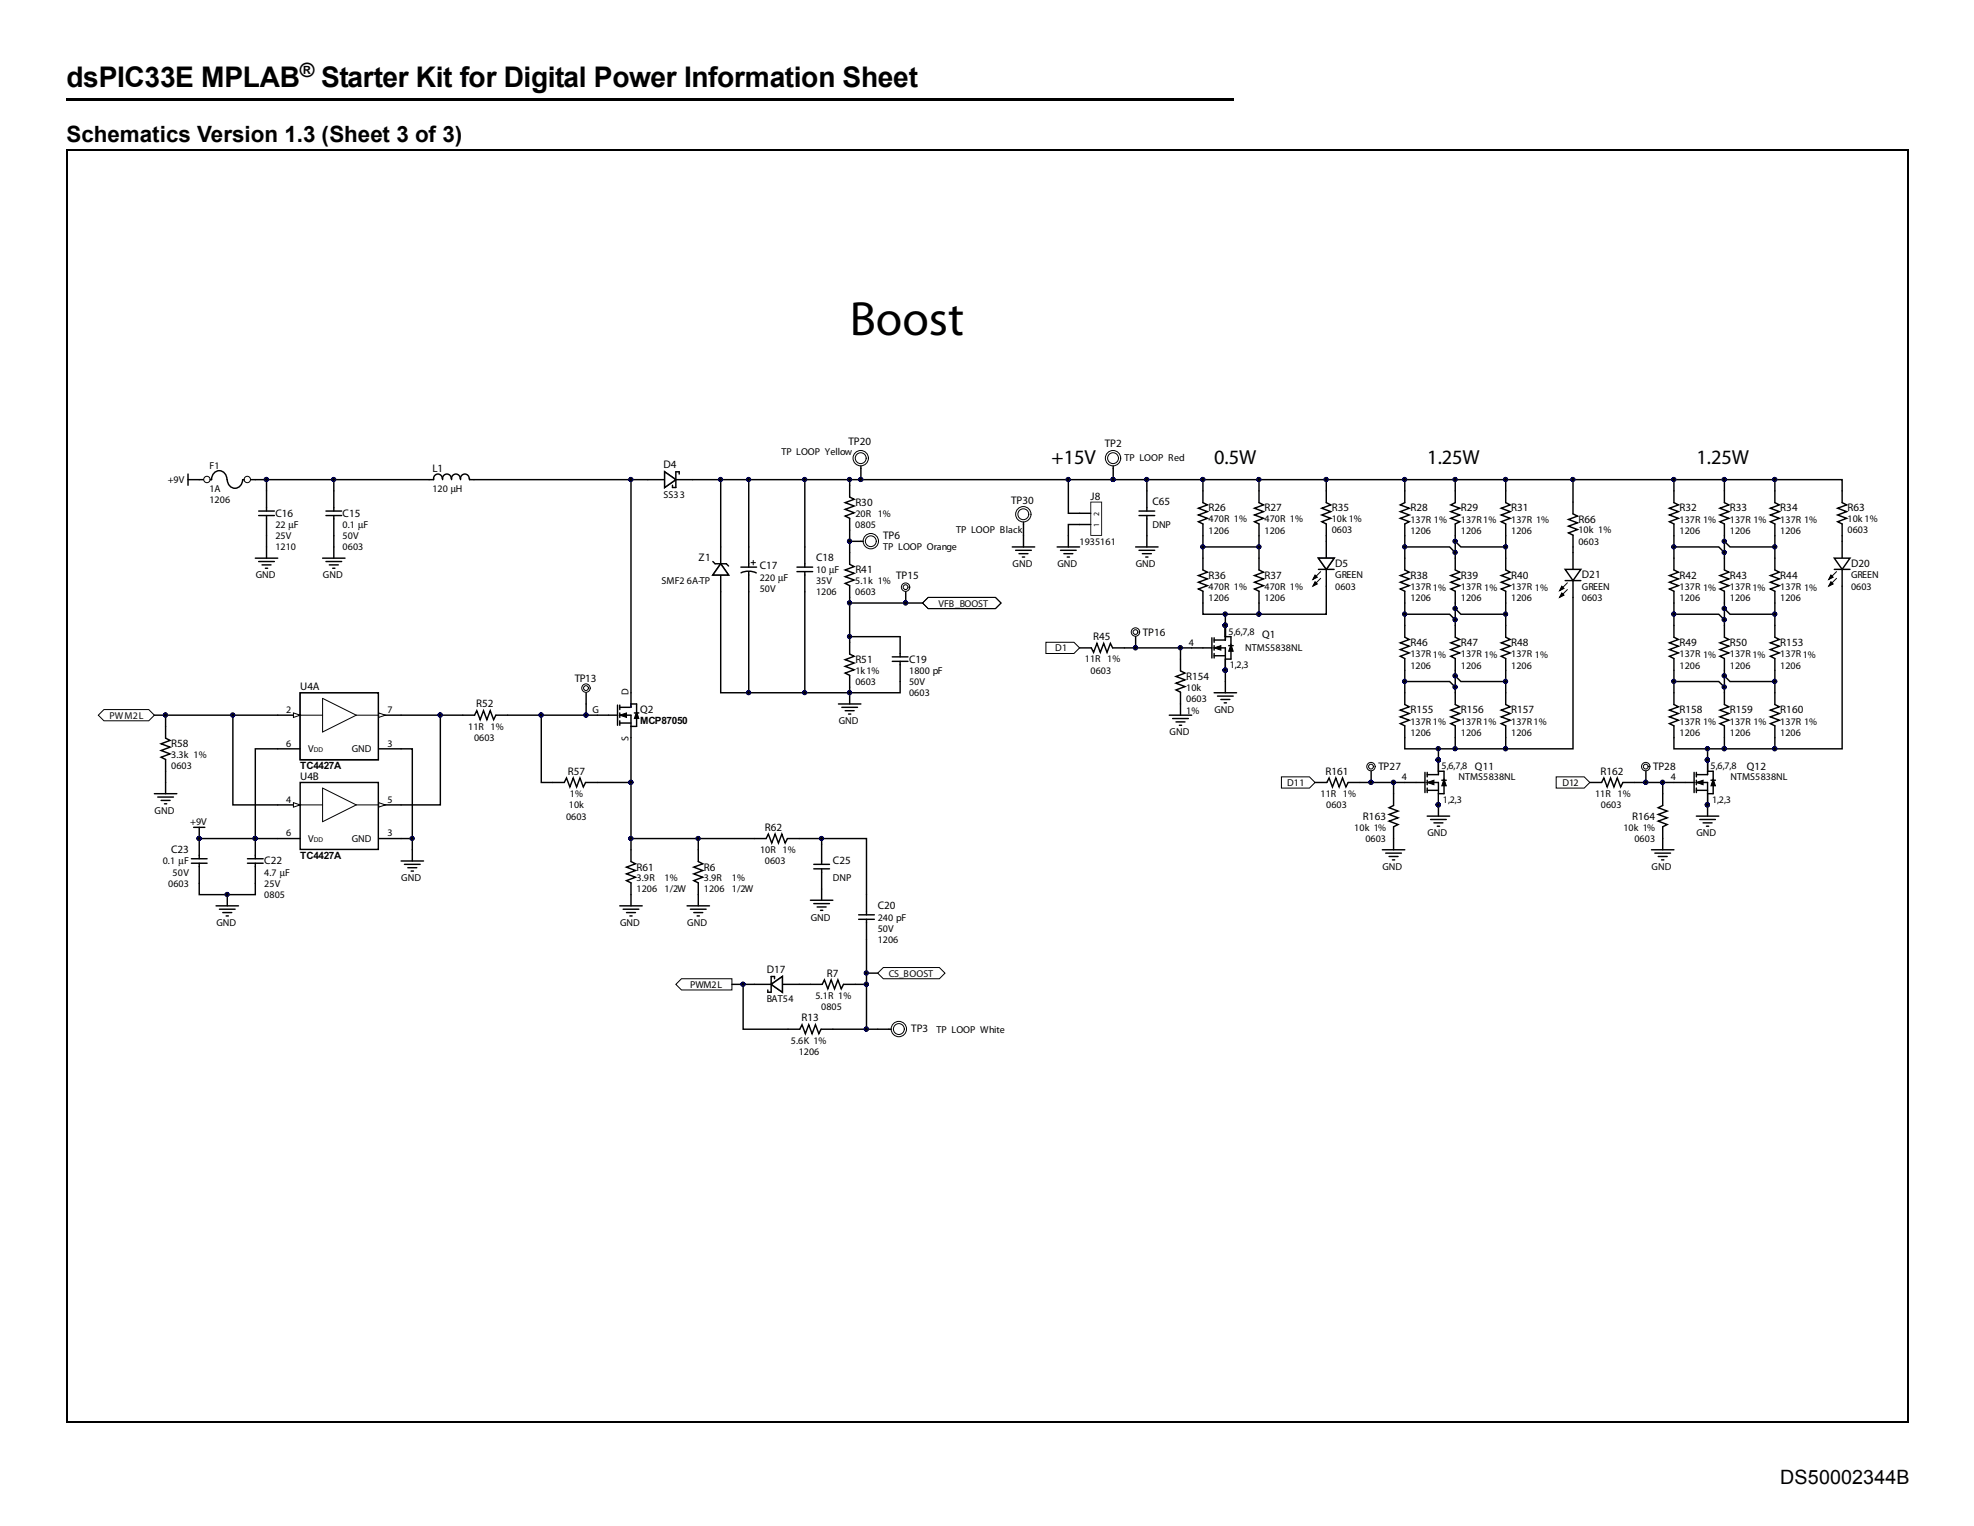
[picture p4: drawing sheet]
<svg xmlns="http://www.w3.org/2000/svg" width="279mm" height="216mm" viewBox="0 0 279 216" stroke-linecap="round" stroke-linejoin="round" font-family="sans-serif">
<defs><g id="words">
<text font-size="6.8" x="120.3" y="47.4">Boost</text>
<g font-size="4">
<text x="9.4" y="12.3">dsPIC33E MPLAB</text>
<text x="45.5" y="12.3">Starter Kit for Digital Power Information Sheet</text>
</g>
<text font-size="3.2" x="9.4" y="20.1">Schematics Version 1.3 (Sheet 3 of 3)</text>
<g font-size="2.9">
<text x="148.9" y="65.7">+15V</text>
<text x="171.8" y="65.7">0.5W</text>
<text x="202" y="65.7">1.25W</text>
<text x="240.1" y="65.7">1.25W</text>
</g>
<g font-size="2.8">
<text x="42.4" y="10.9">®</text>
<text x="252" y="210">DS50002344B</text>
</g>
<g font-size="1.6">
<text x="120.1" y="62.9">TP20</text>
<text x="156.4" y="63.2">TP2</text>
<text x="61.2" y="66.7">L1</text>
<text x="93.9" y="66.3">D4</text>
<text x="121.1" y="71.6">R30</text>
<text x="143.1" y="71.2">TP30</text>
<text x="154.4" y="70.7">J8</text>
<text x="163.1" y="71.5">C65</text>
<text x="39" y="73.1">C16</text>
<text x="48.5" y="73.1">C15</text>
<text x="125" y="76.3">TP6</text>
<text x="171.1" y="72.4">R26</text>
<text x="179" y="72.4">R27</text>
<text x="188.5" y="72.4">R35</text>
<text x="199.6" y="72.4">R28</text>
<text x="206.8" y="72.4">R29</text>
<text x="213.9" y="72.4">R31</text>
<text x="223.4" y="74">R66</text>
<text x="237.7" y="72.4">R32</text>
<text x="244.9" y="72.4">R33</text>
<text x="252" y="72.4">R34</text>
<text x="261.5" y="72.4">R63</text>
<text x="98.8" y="79.4">Z1</text>
<text x="107.5" y="80.6">C17</text>
<text x="115.5" y="79.4">C18</text>
<text x="121.1" y="81.1">R41</text>
<text x="126.8" y="82">TP15</text>
<text x="171.1" y="81.9">R36</text>
<text x="179" y="81.9">R37</text>
<text x="189" y="80.2">D5</text>
<text x="199.6" y="81.9">R38</text>
<text x="206.8" y="81.9">R39</text>
<text x="213.9" y="81.9">R40</text>
<text x="223.9" y="81.8">D21</text>
<text x="237.7" y="81.9">R42</text>
<text x="244.9" y="81.9">R43</text>
<text x="252" y="81.9">R44</text>
<text x="262" y="80.2">D20</text>
<text x="161.7" y="89.9">TP16</text>
<text x="121.1" y="93.8">R51</text>
<text x="128.7" y="93.7">C19</text>
<text x="154.7" y="90.6">R45</text>
<text x="178.6" y="90.3">Q1</text>
<text x="199.6" y="91.4">R46</text>
<text x="206.8" y="91.4">R47</text>
<text x="213.9" y="91.4">R48</text>
<text x="237.7" y="91.4">R49</text>
<text x="244.9" y="91.4">R50</text>
<text x="252" y="91.4">R153</text>
<text x="42.5" y="97.7">U4A</text>
<text x="67.4" y="100.1">R52</text>
<text x="81.4" y="96.4">TP13</text>
<text x="90.6" y="100.9">Q2</text>
<text x="167.9" y="96.2">R154</text>
<text x="199.6" y="100.9">R155</text>
<text x="206.8" y="100.9">R156</text>
<text x="213.9" y="100.9">R157</text>
<text x="237.7" y="100.9">R158</text>
<text x="244.9" y="100.9">R159</text>
<text x="252" y="100.9">R160</text>
<text x="24.2" y="105.7">R58</text>
<text x="42.5" y="110.4">U4B</text>
<text x="80.4" y="109.6">R57</text>
<text x="187.6" y="109.6">R161</text>
<text x="195.1" y="109">TP27</text>
<text x="226.5" y="109.6">R162</text>
<text x="234" y="109">TP28</text>
<text x="247.3" y="109">Q12</text>
<text x="108.3" y="117.5">R62</text>
<text x="192.9" y="115.9">R163</text>
<text x="231" y="115.9">R164</text>
<text x="24.2" y="120.7">C23</text>
<text x="37.4" y="122.3">C22</text>
<text x="90.1" y="123.2">R61</text>
<text x="99.6" y="123.2">R6</text>
<text x="117.9" y="122.3">C25</text>
<text x="124.2" y="128.6">C20</text>
<text x="108.5" y="137.7">D17</text>
<text x="117" y="138.2">R7</text>
<text x="113.5" y="144.5">R13</text>
<text x="129" y="146.1">TP3</text>
</g>
<g font-size="1.4">
<text x="110.6" y="64.4">TP LOOP Yellow</text>
<text x="159.2" y="65.2">TP LOOP Red</text>
<text x="23.7" y="68.3">+9V</text>
<text x="29.6" y="69.6">1A</text>
<text x="29.6" y="71.2">1206</text>
<text x="29.6" y="66.3">F1</text>
<text x="61.2" y="69.6">120 μH</text>
<text x="93.9" y="70.4">SS33</text>
<text x="39" y="74.7">22 μF</text>
<text x="39" y="76.3">25V</text>
<text x="39" y="77.9">1210</text>
<text x="48.5" y="74.7">0.1 μF</text>
<text x="48.5" y="76.3">50V</text>
<text x="48.5" y="77.9">0603</text>
<text x="121.1" y="74.7">0805</text>
<text x="121.1" y="73.1">20R 1%</text>
<text x="125" y="77.9">TP LOOP Orange</text>
<text x="135.3" y="75.5">TP LOOP Black</text>
<text x="152.8" y="77.1">1935161</text>
<text x="163.1" y="74.7">DNP</text>
<text x="171.1" y="75.6">1206</text>
<text x="171.1" y="73.9">470R 1%</text>
<text x="179" y="73.9">470R 1%</text>
<text x="179" y="75.6">1206</text>
<text x="188.5" y="75.5">0603</text>
<text x="188.5" y="73.9">10k 1%</text>
<text x="199.6" y="75.6">1206</text>
<text x="199.6" y="74">137R 1%</text>
<text x="206.8" y="74">137R1%</text>
<text x="206.8" y="75.6">1206</text>
<text x="213.9" y="75.6">1206</text>
<text x="213.9" y="74">137R 1%</text>
<text x="223.4" y="75.5">10k 1%</text>
<text x="223.4" y="77.1">0603</text>
<text x="237.7" y="74">137R 1%</text>
<text x="237.7" y="75.6">1206</text>
<text x="244.9" y="75.6">1206</text>
<text x="244.9" y="74">137R 1%</text>
<text x="252" y="75.6">1206</text>
<text x="252" y="74">137R 1%</text>
<text x="261.5" y="73.9">10k 1%</text>
<text x="261.5" y="75.5">0603</text>
<text x="36.2" y="81.8">GND</text>
<text x="45.7" y="81.8">GND</text>
<text x="93.7" y="82.6">SMF2 6A-TP</text>
<text x="107.5" y="82.2">220 μF</text>
<text x="107.5" y="83.7">50V</text>
<text x="115.5" y="81">10 μF</text>
<text x="115.5" y="82.6">35V</text>
<text x="121.1" y="82.6">5.1k 1%</text>
<text x="143.3" y="80.3">GND</text>
<text x="149.7" y="80.3">GND</text>
<text x="160.8" y="80.3">GND</text>
<text x="171.1" y="83.4">470R 1%</text>
<text x="179" y="83.4">470R 1%</text>
<text x="189" y="81.8">GREEN</text>
<text x="189" y="83.4">0603</text>
<text x="199.6" y="83.5">137R1%</text>
<text x="206.8" y="83.5">137R 1%</text>
<text x="213.9" y="83.5">137R 1%</text>
<text x="223.9" y="83.4">GREEN</text>
<text x="237.7" y="83.5">137R 1%</text>
<text x="244.9" y="83.5">137R1%</text>
<text x="252" y="83.5">137R 1%</text>
<text x="262" y="81.8">GREEN</text>
<text x="262" y="83.4">0603</text>
<text x="115.5" y="84.2">1206</text>
<text x="121.1" y="84.2">0603</text>
<text x="171.1" y="85.1">1206</text>
<text x="173.9" y="89.8">5,6,7,8</text>
<text x="179" y="85.1">1206</text>
<text x="199.6" y="85.1">1206</text>
<text x="206.8" y="85.1">1206</text>
<text x="213.9" y="85.1">1206</text>
<text x="223.9" y="85">0603</text>
<text x="237.7" y="85.1">1206</text>
<text x="244.9" y="85.1">1206</text>
<text x="252" y="85.1">1206</text>
<text x="121.1" y="95.3">1k1%</text>
<text x="128.7" y="95.3">1800 pF</text>
<text x="149.4" y="92.1">D1</text>
<text x="153.6" y="93.7">11R 1%</text>
<text x="154.4" y="95.3">0603</text>
<text x="168.3" y="91.3">4</text>
<text x="174" y="94.6">1,2,3</text>
<text x="176.3" y="92.1">NTMS5838NL</text>
<text x="199.6" y="94.6">1206</text>
<text x="199.6" y="93">137R1%</text>
<text x="206.8" y="93">137R 1%</text>
<text x="206.8" y="94.6">1206</text>
<text x="213.9" y="94.6">1206</text>
<text x="213.9" y="93">137R 1%</text>
<text x="237.7" y="93">137R 1%</text>
<text x="237.7" y="94.6">1206</text>
<text x="244.9" y="94.6">1206</text>
<text x="244.9" y="93">137R1%</text>
<text x="252" y="94.6">1206</text>
<text x="252" y="93">137R1%</text>
<text x="40.5" y="100.9">2</text>
<text x="54.8" y="100.9">7</text>
<text x="83.9" y="100.9">G</text>
<text x="89" y="98.3" transform="rotate(-90 89 98.3)">D</text>
<text x="121.1" y="96.9">0603</text>
<text x="128.7" y="96.9">50V</text>
<text x="128.7" y="98.5">0603</text>
<text x="167.9" y="97.8">10k</text>
<text x="167.9" y="99.3">0603</text>
<text x="167.9" y="101">1%</text>
<text x="171.9" y="100.9">GND</text>
<text x="24.2" y="107.2">3.3k 1%</text>
<text x="40.5" y="105.6">6</text>
<text x="43.6" y="106.4">V</text>
<text x="49.8" y="106.4">GND</text>
<text x="54.8" y="105.6">3</text>
<text x="66.3" y="103.3">11R 1%</text>
<text x="67.1" y="104.9">0603</text>
<text x="89" y="104.8" transform="rotate(-90 89 104.8)">S</text>
<text x="90.6" y="102.5">MCP87050</text>
<text x="118.7" y="102.5">GND</text>
<text x="165.6" y="104">GND</text>
<text x="199.6" y="104.1">1206</text>
<text x="199.6" y="102.5">137R1%</text>
<text x="206.8" y="102.5">137R1%</text>
<text x="206.8" y="104.1">1206</text>
<text x="213.9" y="104.1">1206</text>
<text x="213.9" y="102.5">137R1%</text>
<text x="237.7" y="102.5">137R 1%</text>
<text x="237.7" y="104.1">1206</text>
<text x="244.9" y="104.1">1206</text>
<text x="244.9" y="102.5">137R 1%</text>
<text x="252" y="104.1">1206</text>
<text x="252" y="102.5">137R 1%</text>
<text x="24.2" y="108.8">0603</text>
<text x="40.5" y="113.6">4</text>
<text x="42.5" y="108.8">TC4427A</text>
<text x="54.8" y="113.6">5</text>
<text x="80.7" y="112.8">1%</text>
<text x="182.2" y="111.2">D11</text>
<text x="186.9" y="112.8">11R 1%</text>
<text x="198.4" y="110.4">4</text>
<text x="204" y="108.8">5,6,7,8 Q11</text>
<text x="204.2" y="113.6">1,2,3</text>
<text x="206.4" y="110.4">NTMS5838NL</text>
<text x="221.1" y="111.2">D12</text>
<text x="225.8" y="112.8">11R 1%</text>
<text x="236.5" y="110.4">4</text>
<text x="242.1" y="108.8">5,6,7,8</text>
<text x="242.3" y="113.6">1,2,3</text>
<text x="244.9" y="110.4">NTMS5838NL</text>
<text x="21.9" y="115.2">GND</text>
<text x="26.9" y="116.7">+9V</text>
<text x="40.5" y="118.3">6</text>
<text x="43.6" y="119.1">V</text>
<text x="49.8" y="119.1">GND</text>
<text x="54.8" y="118.3">3</text>
<text x="80.1" y="115.9">0603</text>
<text x="80.5" y="114.4">10k</text>
<text x="187.7" y="114.4">0603</text>
<text x="191.7" y="117.6">10k 1%</text>
<text x="193.3" y="119.1">0603</text>
<text x="202" y="118.3">GND</text>
<text x="226.6" y="114.4">0603</text>
<text x="229.8" y="117.6">10k 1%</text>
<text x="231.3" y="119.1">0603</text>
<text x="240.1" y="118.3">GND</text>
<text x="23" y="122.3">0.1 μF</text>
<text x="23.8" y="125.5">0603</text>
<text x="24.4" y="123.9">50V</text>
<text x="37.4" y="125.5">25V</text>
<text x="37.4" y="123.9">4.7 μF</text>
<text x="42.5" y="121.5">TC4427A</text>
<text x="56.8" y="124.7">GND</text>
<text x="90.1" y="124.7">3.9R</text>
<text x="94.1" y="124.7">1%</text>
<text x="99.6" y="124.7">3.9R</text>
<text x="103.6" y="124.7">1%</text>
<text x="107.6" y="120.7">10R 1%</text>
<text x="108.3" y="122.3">0603</text>
<text x="117.9" y="124.7">DNP</text>
<text x="195.7" y="123.1">GND</text>
<text x="233.8" y="123.1">GND</text>
<text x="30.6" y="131">GND</text>
<text x="37.4" y="127.1">0805</text>
<text x="87.8" y="131">GND</text>
<text x="90.1" y="126.2">1206</text>
<text x="94.1" y="126.2">1/2W</text>
<text x="97.3" y="131">GND</text>
<text x="99.6" y="126.2">1206</text>
<text x="103.6" y="126.2">1/2W</text>
<text x="114.8" y="130.3">GND</text>
<text x="124.2" y="131.8">50V</text>
<text x="124.2" y="130.3">240 pF</text>
<text x="124.2" y="133.4">1206</text>
<text x="97.7" y="139.8">PWM2L</text>
<text x="108.5" y="141.8">BAT54</text>
<text x="115.4" y="141.3">5.1R 1%</text>
<text x="116.2" y="142.9">0805</text>
<text x="111.9" y="147.7">5.6K 1%</text>
<text x="113.1" y="149.3">1206</text>
<text x="132.6" y="146.1">TP LOOP White</text>
</g>
<g font-size="1.4" fill="#110f0a">
<text x="132.8" y="85.8">VFB_BOOST</text>
<text x="15.5" y="101.7">PWM2L</text>
<text x="125.8" y="138.2">CS_BOOST</text>
</g>
<g font-size="1.1">
<text x="155.6" y="74.5" transform="rotate(-90 155.6 74.5)">1</text>
<text x="155.6" y="72.9" transform="rotate(-90 155.6 72.9)">2</text>
</g>
<g font-size="1">
<text x="44.4" y="106.4">DD</text>
<text x="44.4" y="119.1">DD</text>
</g>
</g></defs>
<path d="M9.4 13.9v.3z" fill="#000"/>
<path d="M9.4 14.1h165.3" fill="none" stroke="#000" stroke-width=".34"/>
<path d="M9.4 21.1h260.7v180.2h-260.7z" fill="#fff"/>
<g fill="none" stroke="#000" stroke-width=".2">
<path d="M26.6 67.9h1.6M26.6 67.1v1.6M36.1 79h3.2M36.6 79.4h2.2M37.1 79.9h1.3M37.7 77.4v1.6M45.7 79h3.1M46.1 72.3h2.3M46.1 72.9h2.3M46.1 79.4h2.3M46.6 79.9h1.3M47.2 69.4v2.9"/>
<path d="M47.2 72.9v2.9M47.2 77.4v1.6M37.6 80.4h.3M47.1 80.4h.3M87.4 99.8v2.8M87.7 99.8v.6M89.3 98v1.6M84.5 101.2h2.9M87.7 101.2h1.6v3.2M87.7 100.1h1.6M87.7 102.3h1.6M87.7 100.9v.6"/>
<path d="M87.7 102v.6"/>
</g>
<path d="M87.7 101.2l1-.3v.6z" fill="#00f"/>
<path d="M87.7 101.2l1-.3v.6z" fill="#000"/>
<path d="M87.7 101.2l1-.3v.6z" fill="none" stroke="#000" stroke-width=".14"/>
<path d="M89.3 99.6v.5" fill="none" stroke="#00f" stroke-width=".16"/>
<path d="M90.1 99.6h-.8v.5M89.3 102.8h.8" fill="none" stroke="#000" stroke-width=".2"/>
<path d="M90.1 100.7l.3 1h-.6z" fill="#00f"/>
<path d="M90.1 100.7l.3 1h-.6z" fill="#000"/>
<path d="M90.1 100.7l.3 1h-.6z" fill="none" stroke="#000" stroke-width=".14"/>
<path d="M90.1 99.6v3.2M36.1 118.6v2.4M89.8 100.9h.6" fill="none" stroke="#000" stroke-width=".2"/>
<circle cx="36.1" cy="118.6" r=".29" fill="#000080"/>
<circle cx="36.1" cy="118.6" r=".29" fill="none" stroke="#000080" stroke-width=".14"/>
<path d="M35 121.5h2.2M35 122.1h2.2M36.1 121v.5M36.1 122.1v2.9" fill="none" stroke="#000" stroke-width=".2"/>
<circle cx="36.1" cy="118.6" r=".29" fill="#000080"/>
<circle cx="36.1" cy="118.6" r=".29" fill="none" stroke="#000080" stroke-width=".14"/>
<path d="M28.2 118.6v2.4" fill="none" stroke="#000" stroke-width=".2"/>
<circle cx="28.2" cy="118.6" r=".29" fill="#000080"/>
<circle cx="28.2" cy="118.6" r=".29" fill="none" stroke="#000080" stroke-width=".14"/>
<path d="M27.1 121.5h2.2M27.1 122.1h2.2M28.2 121v.5M28.2 122.1v2.9" fill="none" stroke="#000" stroke-width=".2"/>
<circle cx="28.2" cy="118.6" r=".29" fill="#000080"/>
<circle cx="28.2" cy="118.6" r=".29" fill="none" stroke="#000080" stroke-width=".14"/>
<path d="M27.4 117.1h1.6M28.2 117.1v1.5" fill="none" stroke="#000" stroke-width=".2"/>
<circle cx="28.2" cy="118.6" r=".29" fill="#000080"/>
<circle cx="28.2" cy="118.6" r=".29" fill="none" stroke="#000080" stroke-width=".14"/>
<path d="M21.9 112.3h3.1M22.3 112.8h2.2M22.8 113.2h1.3M23.3 113.7h.3M23.4 102.8v1.6l.7 .4-1.3 .4 1.3 .5-1.3 .5 1.3 .5-1.3 .4 .6 .4v1.6M23.4 110.7v1.6M65.5 101.2h1.7l.3-.6 .5 1.2 .4-1.2 .5 1.2 .5-1.2 .5 1.2 .3-.6h1.6M30.6 128.2h3.2M31.1 128.6h2.2M31.5 129.1h1.3M32 129.6h.3M32.2 126.6v1.6" fill="none" stroke="#000" stroke-width=".2"/>
<circle cx="32.1" cy="126.6" r=".29" fill="#000080"/>
<circle cx="32.1" cy="126.6" r=".29" fill="none" stroke="#000080" stroke-width=".14"/>
<g fill="none" stroke="#000" stroke-width=".2">
<path d="M106 77.4v2.8M113.9 77.4v2.8M120.3 68.7v1.6l.6 .3-1.3 .5 1.3 .5-1.3 .5 1.3 .4-1.3 .5 .7 .3v1.7M187.7 69.4v1.7l.7 .3-1.3 .5 1.3 .5-1.3 .5 1.3 .4-1.3 .5 .6 .3v1.7M187.7 76.6v2.4M104.9 80.2h2.2M104.9 81a2.52 2.52 0 0 1 2.1 .1M106 80.9v2.8M112.8 80.2h2.2M112.8 80.9h2.2M113.9 80.9v2.8M120.3 90.9v1.6l.6 .4-1.3 .4 1.3 .5-1.3 .5 1.3 .5-1.3 .4 .7 .4v1.6"/>
<path d="M186.6 80.6h2.2M187.7 80.6v2.3M78.2 110.7h1.7l.3-.6 .5 1.2 .4-1.2 .5 1.2 .5-1.2 .5 1.2 .3-.6h1.6"/>
</g>
<path d="M106.3 79.6h.6M106.6 79.3v.6" fill="none" stroke="#000" stroke-width=".14"/>
<path d="M186.6 79h2.2l-1.1 1.6z" fill="#bf00bf"/>
<path d="M186.6 79h2.2l-1.1 1.6z" fill="none" stroke="#000" stroke-width=".2"/>
<path d="M186.6 79h2.2l-1.1 1.6z" fill="#fff"/>
<path d="M186.6 79h2.2l-1.1 1.6z" fill="none" stroke="#000" stroke-width=".2"/>
<path d="M186.1 82.3l.4 .3-.7 .3z" fill="#00f"/>
<path d="M186.1 82.3l.4 .3-.7 .3z" fill="#000"/>
<path d="M186.1 82.3l.4 .3-.7 .3z" fill="none" stroke="#000" stroke-width=".14"/>
<path d="M186.1 81.3l.4 .4-.7 .3z" fill="#00f"/>
<path d="M186.1 81.3l.4 .4-.7 .3z" fill="#000"/>
<path d="M186.1 81.3l.4 .4-.7 .3zM186.9 80.9l-.9 .9M186.9 81.8l-.9 1" fill="none" stroke="#000" stroke-width=".14"/>
<path d="M118.7 99.6h3.1M120.3 98v1.6M119.2 100.1h2.2M119.6 100.5h1.3M120.1 101h.3" fill="none" stroke="#000" stroke-width=".2"/>
<circle cx="120.2" cy="98" r=".29" fill="#000080"/>
<circle cx="120.2" cy="98" r=".29" fill="none" stroke="#000080" stroke-width=".14"/>
<path d="M91.7 67.9h2.4M95.7 67.9h2.3M96.1 67.1v-.3h-.4v2.2h-.5v-.3M120.3 78.2v1.6l.6 .4-1.3 .4 1.3 .5-1.3 .5 1.3 .5-1.3 .4 .7 .4v1.6" fill="none" stroke="#000" stroke-width=".2"/>
<path d="M94.1 66.8l1.6 1.1-1.6 1.1z" fill="#b0afc5"/>
<path d="M94.1 66.8l1.6 1.1-1.6 1.1z" fill="none" stroke="#000" stroke-width=".2"/>
<path d="M94.1 66.8l1.6 1.1-1.6 1.1z" fill="#fff"/>
<path d="M94.1 66.8l1.6 1.1-1.6 1.1zM87.7 128.2h3.2M88.2 128.6h2.2M88.7 129.1h1.2M89.2 129.6h.3M89.3 126.6v1.6M114.7 127.4h3.2M115.2 127.8h2.2M115.7 128.3h1.2M116.1 128.8h.4M116.3 125.8v1.6" fill="none" stroke="#000" stroke-width=".2"/>
<path d="M124.2 137.7l.8-.8h8l.8 .8-.8 .8h-8z" fill-rule="evenodd" fill="#ffff80"/>
<path d="M124.2 137.7l.8-.8h8l.8 .8-.8 .8h-8z" fill="#fff"/>
<path d="M124.2 137.7l.8-.8h8l.8 .8-.8 .8h-8z" fill="none" stroke="#000" stroke-width=".14"/>
<path d="M13.9 101.2l.8-.8h6.4l.8 .8-.8 .8h-6.4z" fill-rule="evenodd" fill="#fff"/>
<path d="M13.9 101.2l.8-.8h6.4l.8 .8-.8 .8h-6.4z" fill="none" stroke="#000" stroke-width=".14"/>
<path d="M36.6 72.3h2.2M36.6 72.9h2.2M37.7 69.4v2.9M37.7 72.9v2.9" fill="none" stroke="#000" stroke-width=".2"/>
<path d="M130.6 85.3l.8-.8h9.5l.8 .8-.8 .8h-9.5z" fill-rule="evenodd" fill="#fff"/>
<path d="M130.6 85.3l.8-.8h9.5l.8 .8-.8 .8h-9.5z" fill="none" stroke="#000" stroke-width=".14"/>
<path d="M120.3 76.6h1.5M116.3 119.4v2.9M89.3 120.2v1.7l.6 .3-1.2 .5 1.2 .5-1.2 .4 1.2 .5-1.2 .5 .6 .3v1.7M115.2 122.3h2.2M115.2 122.9h2.2M116.3 122.9v2.9" fill="none" stroke="#000" stroke-width=".2"/>
<circle cx="120.2" cy="76.6" r=".29" fill="#000080"/>
<circle cx="120.2" cy="76.6" r=".29" fill="none" stroke="#000080" stroke-width=".14"/>
<g fill="none" stroke="#000" stroke-width=".14">
<circle cx="123.3" cy="76.6" r="1.09"/>
<circle cx="123.3" cy="76.6" r=".77"/>
</g>
<path d="M121.8 76.6h.4" fill="none" stroke="#000" stroke-width=".2"/>
<circle cx="120.2" cy="76.6" r=".29" fill="#000080"/>
<circle cx="120.2" cy="76.6" r=".29" fill="none" stroke="#000080" stroke-width=".14"/>
<path d="M157.6 66.3v1.6" fill="none" stroke="#000" stroke-width=".2"/>
<circle cx="157.5" cy="67.8" r=".29" fill="#000080"/>
<circle cx="157.5" cy="67.8" r=".29" fill="none" stroke="#000080" stroke-width=".14"/>
<g fill="none" stroke="#000" stroke-width=".14">
<circle cx="157.5" cy="64.8" r=".77"/>
<circle cx="157.5" cy="64.8" r="1.09"/>
</g>
<path d="M157.6 66v.3" fill="none" stroke="#000" stroke-width=".2"/>
<circle cx="157.5" cy="67.8" r=".29" fill="#000080"/>
<circle cx="157.5" cy="67.8" r=".29" fill="none" stroke="#000080" stroke-width=".14"/>
<path d="M128.2 83.7v1.6" fill="none" stroke="#000" stroke-width=".2"/>
<circle cx="128.2" cy="85.3" r=".29" fill="#000080"/>
<circle cx="128.2" cy="85.3" r=".29" fill="none" stroke="#000080" stroke-width=".14"/>
<g fill="none" stroke="#000" stroke-width=".14">
<circle cx="128.2" cy="83.1" r=".34"/>
<circle cx="128.2" cy="83.1" r=".6"/>
</g>
<circle cx="128.2" cy="85.3" r=".29" fill="#000080"/>
<circle cx="128.2" cy="85.3" r=".29" fill="none" stroke="#000080" stroke-width=".14"/>
<path d="M121.8 66.3v1.6M83 98v1.6M126.3 92.9h2.2M126.3 93.6h2.2M127.4 90.1v2.8M127.4 93.6v2.8M106.8 118.6h1.6l.4-.6 .4 1.3 .5-1.3 .5 1.3 .5-1.3 .4 1.3 .4-.7h1.6" fill="none" stroke="#000" stroke-width=".2"/>
<g fill="none" stroke="#000" stroke-width=".14">
<circle cx="82.9" cy="97.4" r=".34"/>
<circle cx="82.9" cy="97.4" r=".6"/>
</g>
<circle cx="121.8" cy="67.8" r=".29" fill="#000080"/>
<circle cx="121.8" cy="67.8" r=".29" fill="none" stroke="#000080" stroke-width=".14"/>
<g fill="none" stroke="#000" stroke-width=".14">
<circle cx="121.8" cy="64.8" r=".77"/>
<circle cx="121.8" cy="64.8" r="1.09"/>
</g>
<path d="M121.8 66v.3" fill="none" stroke="#000" stroke-width=".2"/>
<circle cx="121.8" cy="67.8" r=".29" fill="#000080"/>
<circle cx="121.8" cy="67.8" r=".29" fill="none" stroke="#000080" stroke-width=".14"/>
<g fill="none" stroke="#000" stroke-width=".2">
<path d="M168.7 91.7h2.8M171.5 90.2v2.9M171.8 98h3.2M171.8 91.7h1.6M171.8 90.6h1.6M171.8 92.8h1.6M171.8 90.2v.7M171.8 91.3v.7M171.8 92.5v.6M172.3 98.5h2.2M172.8 99h1.3M173.3 99.4h.3"/>
<path d="M173.4 96.4v1.6"/>
</g>
<path d="M171.8 91.7l1-.4v.7z" fill="#00f"/>
<path d="M171.8 91.7l1-.4v.7z" fill="#000"/>
<path d="M171.8 91.7l1-.4v.7z" fill="none" stroke="#000" stroke-width=".14"/>
<path d="M174.2 91.2l.3 .9h-.6z" fill="#00f"/>
<path d="M174.2 91.2l.3 .9h-.6z" fill="#000"/>
<path d="M174.2 91.2l.3 .9h-.6z" fill="none" stroke="#000" stroke-width=".14"/>
<path d="M173.9 91.3h.6M174.2 90.1v3.2" fill="none" stroke="#000" stroke-width=".2"/>
<path d="M173.4 93.3v1.5" fill="none" stroke="#000" stroke-width=".16"/>
<circle cx="173.4" cy="94.8" r=".29" fill="#000080"/>
<circle cx="173.4" cy="94.8" r=".29" fill="none" stroke="#000080" stroke-width=".14"/>
<path d="M173.4 93.3v1.5" fill="none" stroke="#000" stroke-width=".16"/>
<circle cx="173.4" cy="94.8" r=".29" fill="#000080"/>
<circle cx="173.4" cy="94.8" r=".29" fill="none" stroke="#000080" stroke-width=".14"/>
<path d="M173.4 88.5v1.6" fill="none" stroke="#000" stroke-width=".2"/>
<circle cx="173.4" cy="88.5" r=".29" fill="#000080"/>
<circle cx="173.4" cy="88.5" r=".29" fill="none" stroke="#000080" stroke-width=".14"/>
<path d="M173.4 88.5v1.6" fill="none" stroke="#000" stroke-width=".2"/>
<circle cx="173.4" cy="88.5" r=".29" fill="#000080"/>
<circle cx="173.4" cy="88.5" r=".29" fill="none" stroke="#000080" stroke-width=".14"/>
<path d="M173.4 88.5v1.6" fill="none" stroke="#000" stroke-width=".2"/>
<circle cx="173.4" cy="88.5" r=".29" fill="#000080"/>
<circle cx="173.4" cy="88.5" r=".29" fill="none" stroke="#000080" stroke-width=".14"/>
<path d="M173.4 88.5v1.6" fill="none" stroke="#000" stroke-width=".2"/>
<circle cx="173.4" cy="88.5" r=".29" fill="#000080"/>
<circle cx="173.4" cy="88.5" r=".29" fill="none" stroke="#000080" stroke-width=".14"/>
<path d="M173.4 91.7v3.1" fill="none" stroke="#000" stroke-width=".2"/>
<circle cx="173.4" cy="94.8" r=".29" fill="#000080"/>
<circle cx="173.4" cy="94.8" r=".29" fill="none" stroke="#000080" stroke-width=".14"/>
<path d="M173.4 93.3h.8M174.2 90.1h-.8v.5" fill="none" stroke="#000" stroke-width=".2"/>
<circle cx="173.4" cy="94.8" r=".29" fill="#000080"/>
<circle cx="173.4" cy="94.8" r=".29" fill="none" stroke="#000080" stroke-width=".14"/>
<circle cx="173.4" cy="94.8" r=".29" fill="#000080"/>
<circle cx="173.4" cy="94.8" r=".29" fill="none" stroke="#000080" stroke-width=".14"/>
<circle cx="173.4" cy="88.5" r=".29" fill="#000080"/>
<circle cx="173.4" cy="88.5" r=".29" fill="none" stroke="#000080" stroke-width=".14"/>
<circle cx="173.4" cy="88.5" r=".29" fill="#000080"/>
<circle cx="173.4" cy="88.5" r=".29" fill="none" stroke="#000080" stroke-width=".14"/>
<circle cx="173.4" cy="88.5" r=".29" fill="#000080"/>
<circle cx="173.4" cy="88.5" r=".29" fill="none" stroke="#000080" stroke-width=".14"/>
<circle cx="173.4" cy="88.5" r=".29" fill="#000080"/>
<circle cx="173.4" cy="88.5" r=".29" fill="none" stroke="#000080" stroke-width=".14"/>
<circle cx="173.4" cy="94.8" r=".29" fill="#000080"/>
<circle cx="173.4" cy="94.8" r=".29" fill="none" stroke="#000080" stroke-width=".14"/>
<g fill="none" stroke="#000" stroke-width=".2">
<path d="M170.3 69.4v1.7l.6 .3-1.3 .5 1.3 .5-1.3 .5 1.3 .4-1.3 .5 .7 .3v1.7M170.3 79v1.6l.6 .4-1.3 .4 1.3 .5-1.3 .5 1.3 .5-1.3 .4 .7 .4v1.6M178.2 69.4v1.7l.6 .3-1.2 .5 1.2 .5-1.2 .5 1.2 .4-1.2 .5 .6 .3v1.7M178.2 79v1.6l.6 .4-1.2 .4 1.2 .5-1.2 .5 1.2 .5-1.2 .4 .6 .4v1.6M198.8 79v1.6l.7 .4-1.3 .4 1.3 .5-1.3 .5 1.3 .5-1.3 .4 .6 .4v1.6M198.8 69.4v1.7l-.6 .3 1.3 .5-1.3 .5 1.3 .5-1.3 .4 1.3 .5-.7 .3v1.7M206 69.4v1.7l-.7 .3 1.3 .5-1.3 .5 1.3 .5-1.3 .4 1.3 .5-.6 .3v1.7M206 79v1.6l.6 .4-1.3 .4 1.3 .5-1.3 .5 1.3 .5-1.3 .4 .7 .4v1.6M213.1 69.4v1.7l.7 .3-1.3 .5 1.3 .5-1.3 .5 1.3 .4-1.3 .5 .6 .3v1.7M213.1 79v1.6l.7 .4-1.3 .4 1.3 .5-1.3 .5 1.3 .5-1.3 .4 .6 .4v1.6M236.9 69.4v1.7l.7 .3-1.3 .5 1.3 .5-1.3 .5 1.3 .4-1.3 .5 .6 .3v1.7M236.9 79v1.6l.7 .4-1.3 .4 1.3 .5-1.3 .5 1.3 .5-1.3 .4 .6 .4v1.6"/>
<path d="M244.1 69.4v1.7l.6 .3-1.3 .5 1.3 .5-1.3 .5 1.3 .4-1.3 .5 .7 .3v1.7M251.2 69.4v1.7l.6 .3-1.2 .5 1.2 .5-1.2 .5 1.2 .4-1.2 .5 .6 .3v1.7M152.8 91.7h1.7l.3 .6 .5-1.3 .4 1.3 .5-1.3 .5 1.3 .5-1.3 .3 .7h1.7M160.7 90.1v1.6M167.1 93.3v1.6l.6 .3-1.2 .5 1.2 .5-1.2 .5 1.2 .4-1.2 .5 .6 .3v1.7M198.8 88.5v1.7l.7 .3-1.3 .4 1.3 .5-1.3 .5 1.3 .5-1.3 .5 .6 .3v1.6M198.8 98v1.7l.7 .3-1.3 .5 1.3 .4-1.3 .5 1.3 .5-1.3 .5 .6 .3v1.7M206 88.5v1.7l.6 .3-1.3 .4 1.3 .5-1.3 .5 1.3 .5-1.3 .5 .7 .3v1.6M206 98v1.7l.6 .3-1.3 .5 1.3 .4-1.3 .5 1.3 .5-1.3 .5 .7 .3v1.7M213.1 88.5v1.7l.7 .3-1.3 .4 1.3 .5-1.3 .5 1.3 .5-1.3 .5 .6 .3v1.6M213.1 98v1.7l.7 .3-1.3 .5 1.3 .4-1.3 .5 1.3 .5-1.3 .5 .6 .3v1.7"/>
</g>
<circle cx="160.7" cy="91.6" r=".29" fill="#000080"/>
<circle cx="160.7" cy="91.6" r=".29" fill="none" stroke="#000080" stroke-width=".14"/>
<g fill="none" stroke="#000" stroke-width=".14">
<circle cx="160.7" cy="89.4" r=".6"/>
<circle cx="160.7" cy="89.4" r=".34"/>
</g>
<circle cx="160.7" cy="91.6" r=".29" fill="#000080"/>
<circle cx="160.7" cy="91.6" r=".29" fill="none" stroke="#000080" stroke-width=".14"/>
<path d="M167.1 99.6v1.6M165.5 101.2h3.2M166 101.7h2.2M166.5 102.1h1.2M166.9 102.6h.3" fill="none" stroke="#000" stroke-width=".2"/>
<path d="M148 90.9h4l.8 .8-.8 .8h-4z" fill-rule="evenodd" fill="#ffff80"/>
<path d="M148 90.9h4l.8 .8-.8 .8h-4z" fill="#fff"/>
<path d="M148 90.9h4l.8 .8-.8 .8h-4z" fill="none" stroke="#000" stroke-width=".14"/>
<path d="M198.8 110.7h2.9M201.7 109.3v2.8M202 110.7h1.6M202 109.6h1.6M202 111.8h1.6M202 109.3v.6M202 110.4v.6M202 111.5v.6" fill="none" stroke="#000" stroke-width=".2"/>
<path d="M202 110.7l1-.3v.6z" fill="#00f"/>
<path d="M202 110.7l1-.3v.6z" fill="#000"/>
<path d="M202 110.7l1-.3v.6z" fill="none" stroke="#000" stroke-width=".14"/>
<path d="M204.4 110.2l.3 1h-.6z" fill="#00f"/>
<path d="M204.4 110.2l.3 1h-.6z" fill="#000"/>
<path d="M204.4 110.2l.3 1h-.6z" fill="none" stroke="#000" stroke-width=".14"/>
<path d="M204.1 110.4h.6M204.4 109.1v3.2" fill="none" stroke="#000" stroke-width=".2"/>
<path d="M203.6 112.3v1.6" fill="none" stroke="#000" stroke-width=".16"/>
<circle cx="203.6" cy="113.9" r=".29" fill="#000080"/>
<circle cx="203.6" cy="113.9" r=".29" fill="none" stroke="#000080" stroke-width=".14"/>
<path d="M203.6 112.3v1.6" fill="none" stroke="#000" stroke-width=".16"/>
<circle cx="203.6" cy="113.9" r=".29" fill="#000080"/>
<circle cx="203.6" cy="113.9" r=".29" fill="none" stroke="#000080" stroke-width=".14"/>
<path d="M203.6 107.5v1.6" fill="none" stroke="#000" stroke-width=".16"/>
<circle cx="203.6" cy="107.5" r=".29" fill="#000080"/>
<circle cx="203.6" cy="107.5" r=".29" fill="none" stroke="#000080" stroke-width=".14"/>
<path d="M203.6 107.5v1.6" fill="none" stroke="#000" stroke-width=".16"/>
<circle cx="203.6" cy="107.5" r=".29" fill="#000080"/>
<circle cx="203.6" cy="107.5" r=".29" fill="none" stroke="#000080" stroke-width=".14"/>
<path d="M203.6 107.5v1.6" fill="none" stroke="#000" stroke-width=".16"/>
<circle cx="203.6" cy="107.5" r=".29" fill="#000080"/>
<circle cx="203.6" cy="107.5" r=".29" fill="none" stroke="#000080" stroke-width=".14"/>
<path d="M203.6 107.5v1.6" fill="none" stroke="#000" stroke-width=".2"/>
<circle cx="203.6" cy="107.5" r=".29" fill="#000080"/>
<circle cx="203.6" cy="107.5" r=".29" fill="none" stroke="#000080" stroke-width=".14"/>
<path d="M203.6 110.7v1.6" fill="none" stroke="#000" stroke-width=".2"/>
<path d="M203.6 112.3v1.6" fill="none" stroke="#000" stroke-width=".16"/>
<circle cx="203.6" cy="113.9" r=".29" fill="#000080"/>
<circle cx="203.6" cy="113.9" r=".29" fill="none" stroke="#000080" stroke-width=".14"/>
<path d="M203.6 112.3h.8M204.4 109.1h-.8v.5" fill="none" stroke="#000" stroke-width=".2"/>
<path d="M203.6 109.1v.5" fill="none" stroke="#00f" stroke-width=".16"/>
<circle cx="203.6" cy="113.9" r=".29" fill="#000080"/>
<circle cx="203.6" cy="113.9" r=".29" fill="none" stroke="#000080" stroke-width=".14"/>
<circle cx="203.6" cy="113.9" r=".29" fill="#000080"/>
<circle cx="203.6" cy="113.9" r=".29" fill="none" stroke="#000080" stroke-width=".14"/>
<circle cx="203.6" cy="107.5" r=".29" fill="#000080"/>
<circle cx="203.6" cy="107.5" r=".29" fill="none" stroke="#000080" stroke-width=".14"/>
<circle cx="203.6" cy="107.5" r=".29" fill="#000080"/>
<circle cx="203.6" cy="107.5" r=".29" fill="none" stroke="#000080" stroke-width=".14"/>
<circle cx="203.6" cy="107.5" r=".29" fill="#000080"/>
<circle cx="203.6" cy="107.5" r=".29" fill="none" stroke="#000080" stroke-width=".14"/>
<circle cx="203.6" cy="107.5" r=".29" fill="#000080"/>
<circle cx="203.6" cy="107.5" r=".29" fill="none" stroke="#000080" stroke-width=".14"/>
<circle cx="203.6" cy="113.9" r=".29" fill="#000080"/>
<circle cx="203.6" cy="113.9" r=".29" fill="none" stroke="#000080" stroke-width=".14"/>
<path d="M186.1 110.7h1.7l.3-.6 .5 1.2 .5-1.2 .4 1.2 .5-1.2 .5 1.2 .3-.6h1.7M202 115.5h3.2M202.5 115.9h2.2M203 116.4h1.2M203.4 116.9h.4M203.6 113.9v1.6" fill="none" stroke="#000" stroke-width=".2"/>
<circle cx="203.6" cy="113.9" r=".29" fill="#000"/>
<path d="M181.4 109.9h3.9l.8 .8-.8 .8h-3.9z" fill-rule="evenodd" fill="#ffff80"/>
<path d="M181.4 109.9h3.9l.8 .8-.8 .8h-3.9z" fill="#fff"/>
<path d="M181.4 109.9h3.9l.8 .8-.8 .8h-3.9z" fill="none" stroke="#000" stroke-width=".14"/>
<g fill="none" stroke="#000" stroke-width=".2">
<path d="M244.1 79v1.6l.6 .4-1.3 .4 1.3 .5-1.3 .5 1.3 .5-1.3 .4 .7 .4v1.6M251.2 79v1.6l.6 .4-1.2 .4 1.2 .5-1.2 .5 1.2 .5-1.2 .4 .6 .4v1.6M236.9 88.5v1.7l.7 .3-1.3 .4 1.3 .5-1.3 .5 1.3 .5-1.3 .5 .6 .3v1.6M236.9 98v1.7l.7 .3-1.3 .5 1.3 .4-1.3 .5 1.3 .5-1.3 .5 .6 .3v1.7M244.1 88.5v1.7l.6 .3-1.3 .4 1.3 .5-1.3 .5 1.3 .5-1.3 .5 .7 .3v1.6M244.1 98v1.7l.6 .3-1.3 .5 1.3 .4-1.3 .5 1.3 .5-1.3 .5 .7 .3v1.7M251.2 88.5v1.7l.6 .3-1.2 .4 1.2 .5-1.2 .5 1.2 .5-1.2 .5 .6 .3v1.6M251.2 98v1.7l.6 .3-1.2 .5 1.2 .4-1.2 .5 1.2 .5-1.2 .5 .6 .3v1.7M197.2 112.3v1.7l-.6 .3 1.3 .5-1.3 .4 1.3 .5-1.3 .5 1.3 .5-.7 .3v3.2M236.9 110.7h2.9M239.8 109.3v2.8M240.1 110.7h1.6"/>
<path d="M240.1 109.6h1.6M240.1 111.8h1.6M240.1 109.3v.6M240.1 110.4v.6M240.1 111.5v.6M195.7 120.2h3.1M196.1 120.7h2.3M196.6 121.2h1.3M197.1 121.7h.3"/>
</g>
<path d="M240.1 110.7l1-.3v.6z" fill="#00f"/>
<path d="M240.1 110.7l1-.3v.6z" fill="#000"/>
<path d="M240.1 110.7l1-.3v.6z" fill="none" stroke="#000" stroke-width=".14"/>
<path d="M242.5 110.2l.3 1h-.6z" fill="#00f"/>
<path d="M242.5 110.2l.3 1h-.6z" fill="#000"/>
<path d="M242.5 110.2l.3 1h-.6z" fill="none" stroke="#000" stroke-width=".14"/>
<path d="M242.2 110.4h.6M242.5 109.1v3.2" fill="none" stroke="#000" stroke-width=".2"/>
<path d="M241.7 112.3v1.6" fill="none" stroke="#000" stroke-width=".16"/>
<circle cx="241.7" cy="113.9" r=".29" fill="#000080"/>
<circle cx="241.7" cy="113.9" r=".29" fill="none" stroke="#000080" stroke-width=".14"/>
<path d="M241.7 112.3v1.6" fill="none" stroke="#000" stroke-width=".16"/>
<circle cx="241.7" cy="113.9" r=".29" fill="#000080"/>
<circle cx="241.7" cy="113.9" r=".29" fill="none" stroke="#000080" stroke-width=".14"/>
<path d="M241.7 107.5v1.6" fill="none" stroke="#000" stroke-width=".16"/>
<circle cx="241.7" cy="107.5" r=".29" fill="#000080"/>
<circle cx="241.7" cy="107.5" r=".29" fill="none" stroke="#000080" stroke-width=".14"/>
<path d="M241.7 107.5v1.6" fill="none" stroke="#000" stroke-width=".16"/>
<circle cx="241.7" cy="107.5" r=".29" fill="#000080"/>
<circle cx="241.7" cy="107.5" r=".29" fill="none" stroke="#000080" stroke-width=".14"/>
<path d="M241.7 107.5v1.6" fill="none" stroke="#000" stroke-width=".16"/>
<circle cx="241.7" cy="107.5" r=".29" fill="#000080"/>
<circle cx="241.7" cy="107.5" r=".29" fill="none" stroke="#000080" stroke-width=".14"/>
<path d="M241.7 107.5v1.6" fill="none" stroke="#000" stroke-width=".2"/>
<circle cx="241.7" cy="107.5" r=".29" fill="#000080"/>
<circle cx="241.7" cy="107.5" r=".29" fill="none" stroke="#000080" stroke-width=".14"/>
<path d="M241.7 110.7v3.2" fill="none" stroke="#000" stroke-width=".2"/>
<circle cx="241.7" cy="113.9" r=".29" fill="#000080"/>
<circle cx="241.7" cy="113.9" r=".29" fill="none" stroke="#000080" stroke-width=".14"/>
<path d="M241.7 112.3h.8M242.5 109.1h-.8v.5" fill="none" stroke="#000" stroke-width=".2"/>
<path d="M241.7 109.1v.5" fill="none" stroke="#00f" stroke-width=".16"/>
<circle cx="241.7" cy="113.9" r=".29" fill="#000080"/>
<circle cx="241.7" cy="113.9" r=".29" fill="none" stroke="#000080" stroke-width=".14"/>
<circle cx="241.7" cy="113.9" r=".29" fill="#000080"/>
<circle cx="241.7" cy="113.9" r=".29" fill="none" stroke="#000080" stroke-width=".14"/>
<circle cx="241.7" cy="107.5" r=".29" fill="#000080"/>
<circle cx="241.7" cy="107.5" r=".29" fill="none" stroke="#000080" stroke-width=".14"/>
<circle cx="241.7" cy="107.5" r=".29" fill="#000080"/>
<circle cx="241.7" cy="107.5" r=".29" fill="none" stroke="#000080" stroke-width=".14"/>
<circle cx="241.7" cy="107.5" r=".29" fill="#000080"/>
<circle cx="241.7" cy="107.5" r=".29" fill="none" stroke="#000080" stroke-width=".14"/>
<circle cx="241.7" cy="107.5" r=".29" fill="#000080"/>
<circle cx="241.7" cy="107.5" r=".29" fill="none" stroke="#000080" stroke-width=".14"/>
<circle cx="241.7" cy="113.9" r=".29" fill="#000080"/>
<circle cx="241.7" cy="113.9" r=".29" fill="none" stroke="#000080" stroke-width=".14"/>
<path d="M225 110.7h1.7l.3-.6 .5 1.2 .5-1.2 .4 1.2 .5-1.2 .5 1.2 .3-.6h1.7M240.1 115.5h3.2M240.6 115.9h2.2M241.1 116.4h1.2M241.5 116.9h.3M241.7 113.9v1.6" fill="none" stroke="#000" stroke-width=".2"/>
<circle cx="241.7" cy="113.9" r=".29" fill="#000"/>
<path d="M220.3 109.9h3.9l.8 .8-.8 .8h-3.9z" fill-rule="evenodd" fill="#ffff80"/>
<path d="M220.3 109.9h3.9l.8 .8-.8 .8h-3.9z" fill="#fff"/>
<path d="M220.3 109.9h3.9l.8 .8-.8 .8h-3.9z" fill="none" stroke="#000" stroke-width=".14"/>
<path d="M102 77.4v2.4M102 81.3v2.4M235.3 112.3v1.7l-.6 .3 1.3 .5-1.3 .4 1.3 .5-1.3 .5 1.3 .5-.7 .3v3.2M233.8 120.2h3.1M234.2 120.7h2.3M234.7 121.2h1.3M235.2 121.7h.3" fill="none" stroke="#000" stroke-width=".2"/>
<path d="M102 79.8l1.1 1.5h-2.2z" fill="#b0afc5"/>
<path d="M102 79.8l1.1 1.5h-2.2z" fill="none" stroke="#000" stroke-width=".2"/>
<path d="M102 79.8l1.1 1.5h-2.2z" fill="#fff"/>
<path d="M34.5 67.9h1.6M100.9 79.4l.3 .4h1.6l.3 .3M102 79.8l1.1 1.5h-2.2z" fill="none" stroke="#000" stroke-width=".2"/>
<circle cx="35" cy="67.8" r=".45" fill="#fffcf8"/>
<circle cx="35" cy="67.8" r=".45" fill="none" stroke="#000" stroke-width=".14"/>
<path d="M28.2 67.9h1.6" fill="none" stroke="#000" stroke-width=".2"/>
<circle cx="29.3" cy="67.8" r=".45" fill="#fffcf8"/>
<circle cx="29.3" cy="67.8" r=".45" fill="none" stroke="#000" stroke-width=".14"/>
<path d="M32.1 67.9a1.1 1.1 0 0 0-1.1-1.3 1.1 1.1 0 0 0-1.1 1.3h-.1M34.3 67.9a1.09 1.09 0 0 1-1 1.2 1.09 1.09 0 0 1-1.1-1.2M34.4 67.9h.1" fill="none" stroke="#000" stroke-width=".2"/>
<path d="M42.5 98h11v9.5h-11z" fill="#ffffb0"/>
<path d="M42.5 98h11v9.5h-11z" fill="none" stroke="#000" stroke-width=".2"/>
<path d="M42.5 98h11v9.5h-11z" fill="#fff"/>
<path d="M42.5 98h11v9.5h-11zM39.3 101.2h3.2" fill="none" stroke="#000" stroke-width=".2"/>
<path d="M41.5 100.9l1 .3-1 .3z" fill="#fffcf8"/>
<path d="M41.5 100.9l1 .3-1 .3z" fill="none" stroke="#000" stroke-width=".14"/>
<path d="M53.6 101.2h3.2" fill="none" stroke="#000" stroke-width=".2"/>
<path d="M53.6 100.9l.9 .3-.9 .3z" fill="#fffcf8"/>
<path d="M45.7 98.8l4.7 2.4-4.7 2.4zM42.5 101.2h3.2M50.4 101.2h3.2M53.6 100.9l.9 .3-.9 .3z" fill="none" stroke="#000" stroke-width=".14"/>
<path d="M39.3 105.9h3.2M53.6 105.9h3.2" fill="none" stroke="#000" stroke-width=".2"/>
<path d="M42.5 110.7h11v9.5h-11z" fill="#ffffb0"/>
<path d="M42.5 110.7h11v9.5h-11z" fill="#fff"/>
<path d="M39.3 113.9h3.2M42.5 110.7h11v9.5h-11z" fill="none" stroke="#000" stroke-width=".2"/>
<path d="M41.5 113.6l1 .3-1 .3z" fill="#fffcf8"/>
<path d="M41.5 113.6l1 .3-1 .3z" fill="none" stroke="#000" stroke-width=".14"/>
<path d="M53.6 113.9h3.2" fill="none" stroke="#000" stroke-width=".2"/>
<path d="M53.6 113.6l.9 .3-.9 .3z" fill="#fffcf8"/>
<path d="M42.5 113.9h3.2M45.7 111.5l4.7 2.4-4.7 2.4zM50.4 113.9h3.2M53.6 113.6l.9 .3-.9 .3z" fill="none" stroke="#000" stroke-width=".14"/>
<path d="M39.3 118.6h3.2M53.6 118.6h3.2M56.8 121.8h3.1M57.2 122.3h2.3M57.7 122.8h1.3M58.2 123.2h.3M58.4 120.2v1.6" fill="none" stroke="#000" stroke-width=".2"/>
<path d="M152.7 74.1h1.7l.1 .1-.1 .1h-1.6z" fill="#000"/>
<path d="M154.4 71.1h1.5v4.6h-1.5z" fill="#fff"/>
<path d="M154.3 74.1h.1v.2h-.1zM154.4 74.1v.2zM154.3 71h1.7v4.8h-1.7v-1.5h.1v1.4h1.5v-4.6h-1.5v3h-.1z" fill="#000"/>
<path d="M143.3 77.4h3.2M143.8 77.9h2.2M144.2 78.3h1.3M144.7 78.8h.3M144.9 73.9v3.5M149.6 77.4h3.2M150.1 77.9h2.2M150.6 78.3h1.2M151.1 78.8h.3M151.2 75.8v1.6M152.8 72.6h1.6M194.1 109.1v1.6" fill="none" stroke="#000" stroke-width=".2"/>
<g fill="none" stroke="#000" stroke-width=".14">
<circle cx="144.8" cy="72.8" r=".77"/>
<circle cx="144.8" cy="72.8" r="1.09"/>
</g>
<circle cx="194" cy="110.7" r=".29" fill="#000080"/>
<circle cx="194" cy="110.7" r=".29" fill="none" stroke="#000080" stroke-width=".14"/>
<g fill="none" stroke="#000" stroke-width=".14">
<circle cx="194" cy="108.5" r=".6"/>
<circle cx="194" cy="108.5" r=".34"/>
</g>
<circle cx="194" cy="110.7" r=".29" fill="#000080"/>
<circle cx="194" cy="110.7" r=".29" fill="none" stroke="#000080" stroke-width=".14"/>
<path d="M233 109.1v1.6" fill="none" stroke="#000" stroke-width=".2"/>
<circle cx="232.9" cy="110.7" r=".29" fill="#000080"/>
<circle cx="232.9" cy="110.7" r=".29" fill="none" stroke="#000080" stroke-width=".14"/>
<g fill="none" stroke="#000" stroke-width=".14">
<circle cx="232.9" cy="108.5" r=".34"/>
<circle cx="232.9" cy="108.5" r=".6"/>
</g>
<circle cx="232.9" cy="110.7" r=".29" fill="#000080"/>
<circle cx="232.9" cy="110.7" r=".29" fill="none" stroke="#000080" stroke-width=".14"/>
<path d="M62.6 67.7a.62 .62 0 0 0-.7-.6 .62 .62 0 0 0-.5 .8h-.7M63.9 67.7a.62 .62 0 0 0-.7-.6 .62 .62 0 0 0-.6 .8M65.1 67.7a.62 .62 0 0 0-.7-.6 .62 .62 0 0 0-.5 .8M66.4 67.7a.62 .62 0 0 0-.7-.6 .62 .62 0 0 0-.5 .8M66.5 67.7v.2h.6M114.7 139.3h1.7l.3-.7 .5 1.3 .4-1.3 .5 1.3 .5-1.3 .5 1.3 .3-.6h1.7M121.5 130.1h2.3M121.5 129.4h2.3M122.6 126.6v2.8M122.6 130.1v2.8M111.5 145.6h1.7l.3-.6 .5 1.3 .5-1.3 .4 1.3 .5-1.3 .5 1.3 .3-.7h1.7" fill="none" stroke="#000" stroke-width=".2"/>
<path d="M95.7 139.3l.8-.8h7.1v1.6h-7.1z" fill-rule="evenodd" fill="#ffff80"/>
<path d="M95.7 139.3l.8-.8h7.1v1.6h-7.1z" fill="#fff"/>
<g fill="none" stroke="#000" stroke-width=".14">
<path d="M95.7 139.3l.8-.8h7.1v1.6h-7.1z"/>
<circle cx="127.2" cy="145.6" r=".77"/>
<circle cx="127.2" cy="145.6" r="1.09"/>
</g>
<path d="M222.6 71v1.7l.7 .3-1.3 .5 1.3 .5-1.3 .4 1.3 .5-1.3 .5 .6 .3v1.7M222.6 78.2v2.4M221.5 82.1h2.3M222.6 82.1v2.4M124.2 145.6h1.9" fill="none" stroke="#000" stroke-width=".2"/>
<path d="M221.5 80.6h2.3l-1.2 1.5z" fill="#bf00bf"/>
<path d="M221.5 80.6h2.3l-1.2 1.5z" fill="#fff"/>
<path d="M221.5 80.6h2.3l-1.2 1.5z" fill="none" stroke="#000" stroke-width=".2"/>
<path d="M221.1 83.9l.3 .3-.7 .3z" fill="#00f"/>
<path d="M221.1 83.9l.3 .3-.7 .3z" fill="#000"/>
<path d="M221.1 83.9l.3 .3-.7 .3z" fill="none" stroke="#000" stroke-width=".14"/>
<path d="M221.1 82.9l.3 .4-.7 .3z" fill="#00f"/>
<path d="M221.1 82.9l.3 .4-.7 .3z" fill="#000"/>
<path d="M221.1 82.9l.3 .4-.7 .3zM221.8 82.5l-.9 .9M221.8 83.4l-.9 1" fill="none" stroke="#000" stroke-width=".14"/>
<path d="M260.7 69.4v1.7l.7 .3-1.3 .5 1.3 .5-1.3 .5 1.3 .4-1.3 .5 .6 .3v1.7M260.7 76.6v2.4M259.6 80.6h2.2M260.7 80.6v2.3" fill="none" stroke="#000" stroke-width=".2"/>
<path d="M259.6 79h2.2l-1.1 1.6z" fill="#bf00bf"/>
<path d="M259.6 79h2.2l-1.1 1.6z" fill="#fff"/>
<path d="M259.6 79h2.2l-1.1 1.6z" fill="none" stroke="#000" stroke-width=".2"/>
<path d="M259.1 82.3l.4 .3-.7 .3z" fill="#00f"/>
<path d="M259.1 82.3l.4 .3-.7 .3z" fill="#000"/>
<path d="M259.1 82.3l.4 .3-.7 .3z" fill="none" stroke="#000" stroke-width=".14"/>
<path d="M259.1 81.3l.4 .4-.7 .3z" fill="#00f"/>
<path d="M259.1 81.3l.4 .4-.7 .3z" fill="#000"/>
<path d="M259.1 81.3l.4 .4-.7 .3zM259.9 80.9l-.9 .9M259.9 81.8l-.9 1" fill="none" stroke="#000" stroke-width=".14"/>
<path d="M97.2 128.2h3.2M97.7 128.6h2.2M98.2 129.1h1.3M98.7 129.6h.3M98.8 120.2v1.7l.7 .3-1.3 .5 1.3 .5-1.3 .4 1.3 .5-1.3 .5 .6 .3v3.3M106.8 139.3h2.4M109.6 138.5v-.3h-.4v2.2h-.5v-.3M110.7 139.3h2.4" fill="none" stroke="#000" stroke-width=".2"/>
<path d="M109.2 139.3l1.5-1.1v2.2z" fill="#b0afc5"/>
<path d="M109.2 139.3l1.5-1.1v2.2z" fill="none" stroke="#000" stroke-width=".2"/>
<path d="M109.2 139.3l1.5-1.1v2.2z" fill="#fff"/>
<path d="M47.2 67.9v1.5M109.2 139.3l1.5-1.1v2.2z" fill="none" stroke="#000" stroke-width=".2"/>
<circle cx="47.2" cy="67.8" r=".29" fill="#000080"/>
<circle cx="47.2" cy="67.8" r=".29" fill="none" stroke="#000080" stroke-width=".14"/>
<path d="M37.7 75.8v1.6M47.2 75.8v1.6M120.3 67.9v.8" fill="none" stroke="#000" stroke-width=".2"/>
<circle cx="120.2" cy="67.8" r=".29" fill="#000080"/>
<g fill="none" stroke="#000080" stroke-width=".14">
<circle cx="120.2" cy="67.8" r=".29"/>
<circle cx="128.2" cy="85.3" r=".29"/>
</g>
<path d="M120.3 85.3h10.3" fill="none" stroke="#000" stroke-width=".2"/>
<circle cx="128.2" cy="85.3" r=".29" fill="#000"/>
<circle cx="120.2" cy="85.3" r=".29" fill="#000080"/>
<circle cx="120.2" cy="85.3" r=".29" fill="none" stroke="#000080" stroke-width=".14"/>
<path d="M120.3 97.2v.8" fill="none" stroke="#000" stroke-width=".2"/>
<circle cx="120.2" cy="98" r=".29" fill="#000080"/>
<circle cx="120.2" cy="98" r=".29" fill="none" stroke="#000080" stroke-width=".14"/>
<path d="M120.3 90.1h7.1" fill="none" stroke="#000" stroke-width=".2"/>
<circle cx="120.2" cy="90.1" r=".29" fill="#000080"/>
<g fill="none" stroke="#000080" stroke-width=".14">
<circle cx="120.2" cy="76.6" r=".29"/>
<circle cx="120.2" cy="90.1" r=".29"/>
<circle cx="120.2" cy="85.3" r=".29"/>
</g>
<path d="M120.3 75v3.2M187.7 75.8v.8M120.3 84.5v6.4M113.1 118.6h9.5v8" fill="none" stroke="#000" stroke-width=".2"/>
<g fill="#000">
<circle cx="120.2" cy="76.6" r=".29"/>
<circle cx="120.2" cy="90.1" r=".29"/>
<circle cx="120.2" cy="85.3" r=".29"/>
</g>
<circle cx="116.3" cy="118.6" r=".29" fill="#000080"/>
<circle cx="116.3" cy="118.6" r=".29" fill="none" stroke="#000080" stroke-width=".14"/>
<path d="M106 67.9v9.5M116.3 118.6v.8" fill="none" stroke="#000" stroke-width=".2"/>
<circle cx="116.3" cy="118.6" r=".29" fill="#000"/>
<circle cx="106" cy="67.8" r=".29" fill="#000080"/>
<circle cx="106" cy="67.8" r=".29" fill="none" stroke="#000080" stroke-width=".14"/>
<path d="M113.9 67.9v9.5" fill="none" stroke="#000" stroke-width=".2"/>
<circle cx="113.9" cy="67.8" r=".29" fill="#000080"/>
<circle cx="113.9" cy="67.8" r=".29" fill="none" stroke="#000080" stroke-width=".14"/>
<path d="M113.9 83.7v14.3" fill="none" stroke="#000" stroke-width=".2"/>
<circle cx="113.9" cy="98" r=".29" fill="#000080"/>
<circle cx="113.9" cy="98" r=".29" fill="none" stroke="#000080" stroke-width=".14"/>
<path d="M67.1 67.9h24.6" fill="none" stroke="#000" stroke-width=".2"/>
<circle cx="89.3" cy="67.8" r=".29" fill="#000080"/>
<circle cx="89.3" cy="67.8" r=".29" fill="none" stroke="#000080" stroke-width=".14"/>
<path d="M89.3 110.7v7.9" fill="none" stroke="#000" stroke-width=".2"/>
<circle cx="89.3" cy="118.6" r=".29" fill="#000080"/>
<circle cx="89.3" cy="118.6" r=".29" fill="none" stroke="#000080" stroke-width=".14"/>
<circle cx="89.3" cy="110.7" r=".29" fill="#000080"/>
<circle cx="89.3" cy="110.7" r=".29" fill="none" stroke="#000080" stroke-width=".14"/>
<path d="M84.5 110.7h4.8" fill="none" stroke="#000" stroke-width=".2"/>
<circle cx="89.3" cy="110.7" r=".29" fill="#000080"/>
<circle cx="89.3" cy="110.7" r=".29" fill="none" stroke="#000080" stroke-width=".14"/>
<path d="M23.4 109.1v1.6M76.6 101.2v9.5h1.6" fill="none" stroke="#000" stroke-width=".2"/>
<circle cx="76.6" cy="101.2" r=".29" fill="#000080"/>
<circle cx="76.6" cy="101.2" r=".29" fill="none" stroke="#000080" stroke-width=".14"/>
<path d="M71.8 101.2h4.8" fill="none" stroke="#000" stroke-width=".2"/>
<circle cx="76.6" cy="101.2" r=".29" fill="#000080"/>
<g fill="none" stroke="#000080" stroke-width=".14">
<circle cx="76.6" cy="101.2" r=".29"/>
<circle cx="32.1" cy="126.6" r=".29"/>
</g>
<path d="M170.3 75.8v3.2M28.2 125v1.6h7.9v-1.6" fill="none" stroke="#000" stroke-width=".2"/>
<circle cx="32.1" cy="126.6" r=".29" fill="#000"/>
<circle cx="170.2" cy="77.4" r=".29" fill="#000080"/>
<circle cx="170.2" cy="77.4" r=".29" fill="none" stroke="#000080" stroke-width=".14"/>
<path d="M178.2 75.8v3.2" fill="none" stroke="#000" stroke-width=".2"/>
<circle cx="178.2" cy="77.4" r=".29" fill="#000080"/>
<g fill="none" stroke="#000080" stroke-width=".14">
<circle cx="170.2" cy="77.4" r=".29"/>
<circle cx="178.2" cy="77.4" r=".29"/>
<circle cx="173.4" cy="88.5" r=".29"/>
</g>
<path d="M170.3 77.4h7.9M173.4 86.9v1.6" fill="none" stroke="#000" stroke-width=".2"/>
<g fill="#000">
<circle cx="170.2" cy="77.4" r=".29"/>
<circle cx="178.2" cy="77.4" r=".29"/>
<circle cx="173.4" cy="88.5" r=".29"/>
</g>
<circle cx="173.4" cy="86.9" r=".29" fill="#000080"/>
<g fill="none" stroke="#000080" stroke-width=".14">
<circle cx="160.7" cy="91.6" r=".29"/>
<circle cx="173.4" cy="86.9" r=".29"/>
<circle cx="173.4" cy="94.8" r=".29"/>
</g>
<path d="M159.2 91.7h9.5M173.4 94.8v1.6" fill="none" stroke="#000" stroke-width=".2"/>
<g fill="#000">
<circle cx="160.7" cy="91.6" r=".29"/>
<circle cx="173.4" cy="94.8" r=".29"/>
</g>
<circle cx="167.1" cy="91.6" r=".29" fill="#000080"/>
<circle cx="167.1" cy="91.6" r=".29" fill="none" stroke="#000080" stroke-width=".14"/>
<path d="M206 67.9v1.5" fill="none" stroke="#000" stroke-width=".2"/>
<circle cx="206" cy="67.8" r=".29" fill="#000080"/>
<circle cx="206" cy="67.8" r=".29" fill="none" stroke="#000080" stroke-width=".14"/>
<path d="M198.8 67.9v1.5" fill="none" stroke="#000" stroke-width=".2"/>
<circle cx="198.8" cy="67.8" r=".29" fill="#000080"/>
<circle cx="198.8" cy="67.8" r=".29" fill="none" stroke="#000080" stroke-width=".14"/>
<path d="M198.8 75.8v3.2" fill="none" stroke="#000" stroke-width=".2"/>
<circle cx="198.8" cy="77.4" r=".29" fill="#000080"/>
<circle cx="198.8" cy="77.4" r=".29" fill="none" stroke="#000080" stroke-width=".14"/>
<path d="M206 75.8v3.2" fill="none" stroke="#000" stroke-width=".2"/>
<circle cx="206" cy="76.6" r=".29" fill="#000080"/>
<circle cx="206" cy="76.6" r=".29" fill="none" stroke="#000080" stroke-width=".14"/>
<circle cx="206" cy="78.2" r=".29" fill="#000080"/>
<circle cx="206" cy="78.2" r=".29" fill="none" stroke="#000080" stroke-width=".14"/>
<path d="M213.1 75.8v3.2" fill="none" stroke="#000" stroke-width=".2"/>
<circle cx="213.1" cy="77.4" r=".29" fill="#000080"/>
<g fill="none" stroke="#000080" stroke-width=".14">
<circle cx="198.8" cy="77.4" r=".29"/>
<circle cx="206" cy="78.2" r=".29"/>
<circle cx="213.1" cy="77.4" r=".29"/>
</g>
<path d="M198.8 77.4h6.4l.8 .8M198.8 85.3v3.2" fill="none" stroke="#000" stroke-width=".2"/>
<g fill="#000">
<circle cx="198.8" cy="77.4" r=".29"/>
<circle cx="206" cy="78.2" r=".29"/>
</g>
<circle cx="198.8" cy="86.9" r=".29" fill="#000080"/>
<circle cx="198.8" cy="86.9" r=".29" fill="none" stroke="#000080" stroke-width=".14"/>
<path d="M206 85.3v3.2" fill="none" stroke="#000" stroke-width=".2"/>
<circle cx="206" cy="87.7" r=".29" fill="#000080"/>
<circle cx="206" cy="87.7" r=".29" fill="none" stroke="#000080" stroke-width=".14"/>
<circle cx="206" cy="86.1" r=".29" fill="#000080"/>
<circle cx="206" cy="86.1" r=".29" fill="none" stroke="#000080" stroke-width=".14"/>
<path d="M213.1 85.3v3.2" fill="none" stroke="#000" stroke-width=".2"/>
<circle cx="213.1" cy="86.9" r=".29" fill="#000080"/>
<g fill="none" stroke="#000080" stroke-width=".14">
<circle cx="198.8" cy="86.9" r=".29"/>
<circle cx="206" cy="87.7" r=".29"/>
<circle cx="213.1" cy="86.9" r=".29"/>
</g>
<path d="M198.8 86.9h6.4l.8 .8M198.8 94.8v3.2" fill="none" stroke="#000" stroke-width=".2"/>
<g fill="#000">
<circle cx="198.8" cy="86.9" r=".29"/>
<circle cx="206" cy="87.7" r=".29"/>
</g>
<circle cx="198.8" cy="96.4" r=".29" fill="#000080"/>
<circle cx="198.8" cy="96.4" r=".29" fill="none" stroke="#000080" stroke-width=".14"/>
<path d="M206 94.8v3.2" fill="none" stroke="#000" stroke-width=".2"/>
<circle cx="206" cy="97.2" r=".29" fill="#000080"/>
<circle cx="206" cy="97.2" r=".29" fill="none" stroke="#000080" stroke-width=".14"/>
<circle cx="206" cy="95.6" r=".29" fill="#000080"/>
<circle cx="206" cy="95.6" r=".29" fill="none" stroke="#000080" stroke-width=".14"/>
<path d="M213.1 94.8v3.2" fill="none" stroke="#000" stroke-width=".2"/>
<circle cx="213.1" cy="96.4" r=".29" fill="#000080"/>
<g fill="none" stroke="#000080" stroke-width=".14">
<circle cx="198.8" cy="96.4" r=".29"/>
<circle cx="206" cy="97.2" r=".29"/>
<circle cx="213.1" cy="96.4" r=".29"/>
</g>
<path d="M198.8 96.4h6.4l.8 .8M206 104.4v1.5" fill="none" stroke="#000" stroke-width=".2"/>
<g fill="#000">
<circle cx="198.8" cy="96.4" r=".29"/>
<circle cx="206" cy="97.2" r=".29"/>
</g>
<circle cx="206" cy="105.9" r=".29" fill="#000080"/>
<g fill="none" stroke="#000080" stroke-width=".14">
<circle cx="203.6" cy="107.5" r=".29"/>
<circle cx="206" cy="105.9" r=".29"/>
</g>
<path d="M203.6 105.9v1.6" fill="none" stroke="#000" stroke-width=".2"/>
<circle cx="203.6" cy="107.5" r=".29" fill="#000"/>
<circle cx="203.6" cy="105.9" r=".29" fill="#000080"/>
<g fill="none" stroke="#000080" stroke-width=".14">
<circle cx="194" cy="110.7" r=".29"/>
<circle cx="203.6" cy="105.9" r=".29"/>
</g>
<path d="M192.5 110.7h6.3" fill="none" stroke="#000" stroke-width=".2"/>
<circle cx="194" cy="110.7" r=".29" fill="#000"/>
<circle cx="197.2" cy="110.7" r=".29" fill="#000080"/>
<circle cx="197.2" cy="110.7" r=".29" fill="none" stroke="#000080" stroke-width=".14"/>
<path d="M236.9 75.8v3.2M197.2 110.7v1.6" fill="none" stroke="#000" stroke-width=".2"/>
<circle cx="197.2" cy="110.7" r=".29" fill="#000"/>
<circle cx="236.9" cy="77.4" r=".29" fill="#000080"/>
<circle cx="236.9" cy="77.4" r=".29" fill="none" stroke="#000080" stroke-width=".14"/>
<path d="M244.1 75.8v3.2" fill="none" stroke="#000" stroke-width=".2"/>
<circle cx="244.1" cy="76.6" r=".29" fill="#000080"/>
<circle cx="244.1" cy="76.6" r=".29" fill="none" stroke="#000080" stroke-width=".14"/>
<circle cx="244.1" cy="78.2" r=".29" fill="#000080"/>
<circle cx="244.1" cy="78.2" r=".29" fill="none" stroke="#000080" stroke-width=".14"/>
<path d="M251.2 75.8v3.2" fill="none" stroke="#000" stroke-width=".2"/>
<circle cx="251.2" cy="77.4" r=".29" fill="#000080"/>
<g fill="none" stroke="#000080" stroke-width=".14">
<circle cx="236.9" cy="77.4" r=".29"/>
<circle cx="244.1" cy="78.2" r=".29"/>
<circle cx="244.1" cy="76.6" r=".29"/>
<circle cx="251.2" cy="77.4" r=".29"/>
</g>
<path d="M236.9 77.4h6.4l.8 .8M244.1 76.6l.8 .8h6.3M236.9 85.3v3.2" fill="none" stroke="#000" stroke-width=".2"/>
<g fill="#000">
<circle cx="236.9" cy="77.4" r=".29"/>
<circle cx="244.1" cy="78.2" r=".29"/>
<circle cx="244.1" cy="76.6" r=".29"/>
<circle cx="251.2" cy="77.4" r=".29"/>
</g>
<circle cx="236.9" cy="86.9" r=".29" fill="#000080"/>
<circle cx="236.9" cy="86.9" r=".29" fill="none" stroke="#000080" stroke-width=".14"/>
<path d="M244.1 85.3v3.2" fill="none" stroke="#000" stroke-width=".2"/>
<circle cx="244" cy="86.1" r=".29" fill="#000080"/>
<circle cx="244" cy="86.1" r=".29" fill="none" stroke="#000080" stroke-width=".14"/>
<circle cx="244" cy="87.7" r=".29" fill="#000080"/>
<circle cx="244" cy="87.7" r=".29" fill="none" stroke="#000080" stroke-width=".14"/>
<path d="M251.2 85.3v3.2" fill="none" stroke="#000" stroke-width=".2"/>
<circle cx="251.2" cy="86.9" r=".29" fill="#000080"/>
<g fill="none" stroke="#000080" stroke-width=".14">
<circle cx="236.9" cy="86.9" r=".29"/>
<circle cx="244" cy="86.1" r=".29"/>
<circle cx="244" cy="87.7" r=".29"/>
<circle cx="251.2" cy="86.9" r=".29"/>
</g>
<path d="M236.9 86.9h6.4l.8 .8M236.9 94.8v3.2M244.1 86.1l.8 .8h6.3" fill="none" stroke="#000" stroke-width=".2"/>
<g fill="#000">
<circle cx="236.9" cy="86.9" r=".29"/>
<circle cx="244" cy="86.1" r=".29"/>
<circle cx="244" cy="87.7" r=".29"/>
<circle cx="251.2" cy="86.9" r=".29"/>
</g>
<circle cx="236.9" cy="96.4" r=".29" fill="#000080"/>
<circle cx="236.9" cy="96.4" r=".29" fill="none" stroke="#000080" stroke-width=".14"/>
<path d="M244.1 94.8v3.2" fill="none" stroke="#000" stroke-width=".2"/>
<circle cx="244" cy="95.6" r=".29" fill="#000080"/>
<circle cx="244" cy="95.6" r=".29" fill="none" stroke="#000080" stroke-width=".14"/>
<circle cx="244.1" cy="97.2" r=".29" fill="#000080"/>
<circle cx="244.1" cy="97.2" r=".29" fill="none" stroke="#000080" stroke-width=".14"/>
<path d="M251.2 94.8v3.2" fill="none" stroke="#000" stroke-width=".2"/>
<circle cx="251.2" cy="96.4" r=".29" fill="#000080"/>
<g fill="none" stroke="#000080" stroke-width=".14">
<circle cx="236.9" cy="96.4" r=".29"/>
<circle cx="244" cy="95.6" r=".29"/>
<circle cx="244.1" cy="97.2" r=".29"/>
<circle cx="251.2" cy="96.4" r=".29"/>
</g>
<path d="M236.9 96.4h6.4l.8 .8M244.1 95.6l.8 .8h6.3M235.3 110.7v1.6" fill="none" stroke="#000" stroke-width=".2"/>
<g fill="#000">
<circle cx="236.9" cy="96.4" r=".29"/>
<circle cx="244" cy="95.6" r=".29"/>
<circle cx="244.1" cy="97.2" r=".29"/>
<circle cx="251.2" cy="96.4" r=".29"/>
</g>
<circle cx="235.3" cy="110.7" r=".29" fill="#000080"/>
<g fill="none" stroke="#000080" stroke-width=".14">
<circle cx="235.3" cy="110.7" r=".29"/>
<circle cx="241.7" cy="107.5" r=".29"/>
</g>
<path d="M241.7 105.9v1.6" fill="none" stroke="#000" stroke-width=".2"/>
<circle cx="241.7" cy="107.5" r=".29" fill="#000"/>
<circle cx="241.7" cy="105.9" r=".29" fill="#000080"/>
<circle cx="241.7" cy="105.9" r=".29" fill="none" stroke="#000080" stroke-width=".14"/>
<path d="M244.1 67.9v1.5" fill="none" stroke="#000" stroke-width=".2"/>
<circle cx="244" cy="67.8" r=".29" fill="#000080"/>
<circle cx="244" cy="67.8" r=".29" fill="none" stroke="#000080" stroke-width=".14"/>
<path d="M236.9 67.9v1.5" fill="none" stroke="#000" stroke-width=".2"/>
<circle cx="236.9" cy="67.8" r=".29" fill="#000080"/>
<circle cx="236.9" cy="67.8" r=".29" fill="none" stroke="#000080" stroke-width=".14"/>
<path d="M170.3 67.9v1.5" fill="none" stroke="#000" stroke-width=".2"/>
<circle cx="170.2" cy="67.8" r=".29" fill="#000080"/>
<circle cx="170.2" cy="67.8" r=".29" fill="none" stroke="#000080" stroke-width=".14"/>
<path d="M213.1 67.9v1.5" fill="none" stroke="#000" stroke-width=".2"/>
<circle cx="213.1" cy="67.8" r=".29" fill="#000080"/>
<g fill="none" stroke="#000080" stroke-width=".14">
<circle cx="213.1" cy="67.8" r=".29"/>
<circle cx="167.1" cy="91.6" r=".29"/>
<circle cx="241.7" cy="105.9" r=".29"/>
</g>
<path d="M167.1 91.7v1.6M236.9 104.4v1.5h7.2" fill="none" stroke="#000" stroke-width=".2"/>
<g fill="#000">
<circle cx="167.1" cy="91.6" r=".29"/>
<circle cx="241.7" cy="105.9" r=".29"/>
</g>
<circle cx="244" cy="105.9" r=".29" fill="#000080"/>
<circle cx="244" cy="105.9" r=".29" fill="none" stroke="#000080" stroke-width=".14"/>
<path d="M244.1 104.4v1.5" fill="none" stroke="#000" stroke-width=".2"/>
<circle cx="244" cy="105.9" r=".29" fill="#000080"/>
<circle cx="244" cy="105.9" r=".29" fill="none" stroke="#000080" stroke-width=".14"/>
<path d="M178.2 67.9v1.5" fill="none" stroke="#000" stroke-width=".2"/>
<circle cx="178.2" cy="67.8" r=".29" fill="#000080"/>
<circle cx="178.2" cy="67.8" r=".29" fill="none" stroke="#000080" stroke-width=".14"/>
<path d="M170.3 67.9h42.8" fill="none" stroke="#000" stroke-width=".2"/>
<circle cx="170.2" cy="67.8" r=".29" fill="#000080"/>
<g fill="none" stroke="#000080" stroke-width=".14">
<circle cx="170.2" cy="67.8" r=".29"/>
<circle cx="178.2" cy="67.8" r=".29"/>
</g>
<circle cx="178.2" cy="67.8" r=".29" fill="#000"/>
<circle cx="187.7" cy="67.8" r=".29" fill="#000080"/>
<g fill="none" stroke="#000080" stroke-width=".14">
<circle cx="187.7" cy="67.8" r=".29"/>
<circle cx="198.8" cy="67.8" r=".29"/>
<circle cx="206" cy="67.8" r=".29"/>
</g>
<g fill="#000">
<circle cx="198.8" cy="67.8" r=".29"/>
<circle cx="206" cy="67.8" r=".29"/>
</g>
<circle cx="213.1" cy="67.8" r=".29" fill="#000080"/>
<g fill="none" stroke="#000080" stroke-width=".14">
<circle cx="206" cy="76.6" r=".29"/>
<circle cx="213.1" cy="67.8" r=".29"/>
<circle cx="213.1" cy="77.4" r=".29"/>
<circle cx="206" cy="95.6" r=".29"/>
<circle cx="206" cy="86.1" r=".29"/>
<circle cx="213.1" cy="96.4" r=".29"/>
<circle cx="213.1" cy="86.9" r=".29"/>
</g>
<path d="M37.7 67.9v1.5M206 76.6l.8 .8h6.3M206 86.1l.8 .8h6.3M206 95.6l.8 .8h6.3" fill="none" stroke="#000" stroke-width=".2"/>
<g fill="#000">
<circle cx="206" cy="76.6" r=".29"/>
<circle cx="213.1" cy="77.4" r=".29"/>
<circle cx="206" cy="95.6" r=".29"/>
<circle cx="206" cy="86.1" r=".29"/>
<circle cx="213.1" cy="96.4" r=".29"/>
<circle cx="213.1" cy="86.9" r=".29"/>
</g>
<circle cx="37.7" cy="67.8" r=".29" fill="#000080"/>
<circle cx="37.7" cy="67.8" r=".29" fill="none" stroke="#000080" stroke-width=".14"/>
<path d="M37.7 67.9h23" fill="none" stroke="#000" stroke-width=".2"/>
<circle cx="37.7" cy="67.8" r=".29" fill="#000080"/>
<g fill="none" stroke="#000080" stroke-width=".14">
<circle cx="37.7" cy="67.8" r=".29"/>
<circle cx="47.2" cy="67.8" r=".29"/>
</g>
<g fill="#000">
<circle cx="37.7" cy="67.8" r=".29"/>
<circle cx="47.2" cy="67.8" r=".29"/>
</g>
<path d="M36.1 67.9h1.6M102 67.9v9.5" fill="none" stroke="#000" stroke-width=".2"/>
<circle cx="102" cy="67.8" r=".29" fill="#000080"/>
<circle cx="102" cy="67.8" r=".29" fill="none" stroke="#000080" stroke-width=".14"/>
<path d="M102 83.7v14.3h4" fill="none" stroke="#000" stroke-width=".2"/>
<circle cx="106" cy="98" r=".29" fill="#000080"/>
<circle cx="106" cy="98" r=".29" fill="none" stroke="#000080" stroke-width=".14"/>
<path d="M106 83.7v14.3" fill="none" stroke="#000" stroke-width=".2"/>
<circle cx="106" cy="98" r=".29" fill="#000080"/>
<circle cx="106" cy="98" r=".29" fill="none" stroke="#000080" stroke-width=".14"/>
<path d="M56.8 105.9h1.6v14.3" fill="none" stroke="#000" stroke-width=".2"/>
<circle cx="58.3" cy="118.6" r=".29" fill="#000080"/>
<circle cx="58.3" cy="118.6" r=".29" fill="none" stroke="#000080" stroke-width=".14"/>
<path d="M28.2 118.6h11.1M56.8 118.6h1.6" fill="none" stroke="#000" stroke-width=".2"/>
<circle cx="58.3" cy="118.6" r=".29" fill="#000"/>
<circle cx="36.1" cy="118.6" r=".29" fill="#000080"/>
<g fill="none" stroke="#000080" stroke-width=".14">
<circle cx="28.2" cy="118.6" r=".29"/>
<circle cx="36.1" cy="118.6" r=".29"/>
</g>
<circle cx="28.2" cy="118.6" r=".29" fill="#000"/>
<path d="M56.8 101.2h5.5" fill="none" stroke="#000" stroke-width=".2"/>
<circle cx="62.3" cy="101.2" r=".29" fill="#000080"/>
<circle cx="62.3" cy="101.2" r=".29" fill="none" stroke="#000080" stroke-width=".14"/>
<path d="M21.9 101.2h1.5" fill="none" stroke="#000" stroke-width=".2"/>
<circle cx="23.4" cy="101.2" r=".29" fill="#000080"/>
<circle cx="23.4" cy="101.2" r=".29" fill="none" stroke="#000080" stroke-width=".14"/>
<path d="M23.4 101.2v1.6" fill="none" stroke="#000" stroke-width=".2"/>
<circle cx="23.4" cy="101.2" r=".29" fill="#000080"/>
<circle cx="23.4" cy="101.2" r=".29" fill="none" stroke="#000080" stroke-width=".14"/>
<path d="M23.4 101.2h15.9" fill="none" stroke="#000" stroke-width=".2"/>
<circle cx="23.4" cy="101.2" r=".29" fill="#000"/>
<circle cx="32.9" cy="101.2" r=".29" fill="#000080"/>
<g fill="none" stroke="#000080" stroke-width=".14">
<circle cx="32.9" cy="101.2" r=".29"/>
<circle cx="36.1" cy="118.6" r=".29"/>
</g>
<path d="M33 101.2v12.7h6.3M39.3 105.9h-3.2v12.7M62.3 101.2v12.7h-5.5" fill="none" stroke="#000" stroke-width=".2"/>
<g fill="#000">
<circle cx="32.9" cy="101.2" r=".29"/>
<circle cx="36.1" cy="118.6" r=".29"/>
</g>
<circle cx="62.3" cy="101.2" r=".29" fill="#000080"/>
<circle cx="62.3" cy="101.2" r=".29" fill="none" stroke="#000080" stroke-width=".14"/>
<path d="M151.2 67.9v4.7h1.6M152.8 74.2h-1.6v1.6M62.3 101.2h3.2" fill="none" stroke="#000" stroke-width=".2"/>
<circle cx="62.3" cy="101.2" r=".29" fill="#000"/>
<circle cx="151.2" cy="67.8" r=".29" fill="#000080"/>
<circle cx="151.2" cy="67.8" r=".29" fill="none" stroke="#000080" stroke-width=".14"/>
<path d="M83 101.2h1.5" fill="none" stroke="#000" stroke-width=".2"/>
<circle cx="82.9" cy="101.2" r=".29" fill="#000080"/>
<g fill="none" stroke="#000080" stroke-width=".14">
<circle cx="89.3" cy="67.8" r=".29"/>
<circle cx="82.9" cy="101.2" r=".29"/>
<circle cx="89.3" cy="110.7" r=".29"/>
</g>
<path d="M89.3 67.9v30.1M83 99.6v1.6M89.3 104.4v6.3" fill="none" stroke="#000" stroke-width=".2"/>
<g fill="#000">
<circle cx="89.3" cy="67.8" r=".29"/>
<circle cx="89.3" cy="110.7" r=".29"/>
</g>
<circle cx="82.9" cy="101.2" r=".29" fill="#000080"/>
<g fill="none" stroke="#000080" stroke-width=".14">
<circle cx="76.6" cy="101.2" r=".29"/>
<circle cx="82.9" cy="101.2" r=".29"/>
<circle cx="232.9" cy="110.7" r=".29"/>
<circle cx="235.3" cy="110.7" r=".29"/>
</g>
<path d="M76.6 101.2h6.4M231.4 110.7h5.5M105.2 139.3v6.3h6.3M113.1 139.3h1.6" fill="none" stroke="#000" stroke-width=".2"/>
<g fill="#000">
<circle cx="76.6" cy="101.2" r=".29"/>
<circle cx="82.9" cy="101.2" r=".29"/>
<circle cx="232.9" cy="110.7" r=".29"/>
<circle cx="235.3" cy="110.7" r=".29"/>
</g>
<circle cx="105.2" cy="139.3" r=".29" fill="#000080"/>
<circle cx="105.2" cy="139.3" r=".29" fill="none" stroke="#000080" stroke-width=".14"/>
<path d="M105.2 139.3h1.6" fill="none" stroke="#000" stroke-width=".2"/>
<circle cx="105.2" cy="139.3" r=".29" fill="#000080"/>
<circle cx="105.2" cy="139.3" r=".29" fill="none" stroke="#000080" stroke-width=".14"/>
<path d="M89.3 118.6h17.5M103.6 139.3h1.6" fill="none" stroke="#000" stroke-width=".2"/>
<circle cx="105.2" cy="139.3" r=".29" fill="#000"/>
<circle cx="98.8" cy="118.6" r=".29" fill="#000080"/>
<circle cx="98.8" cy="118.6" r=".29" fill="none" stroke="#000080" stroke-width=".14"/>
<circle cx="89.3" cy="118.6" r=".29" fill="#000080"/>
<g fill="none" stroke="#000080" stroke-width=".14">
<circle cx="187.7" cy="67.8" r=".29"/>
<circle cx="106" cy="98" r=".29"/>
<circle cx="113.9" cy="98" r=".29"/>
<circle cx="120.2" cy="98" r=".29"/>
<circle cx="89.3" cy="118.6" r=".29"/>
</g>
<path d="M187.7 67.9v1.5M127.4 96.4v1.6h-21.4M187.7 82.9v4h-9.5" fill="none" stroke="#000" stroke-width=".2"/>
<g fill="#000">
<circle cx="187.7" cy="67.8" r=".29"/>
<circle cx="106" cy="98" r=".29"/>
<circle cx="113.9" cy="98" r=".29"/>
<circle cx="120.2" cy="98" r=".29"/>
</g>
<circle cx="178.2" cy="86.9" r=".29" fill="#000080"/>
<g fill="none" stroke="#000080" stroke-width=".14">
<circle cx="173.4" cy="86.9" r=".29"/>
<circle cx="178.2" cy="86.9" r=".29"/>
</g>
<path d="M170.3 85.3v1.6h7.9" fill="none" stroke="#000" stroke-width=".2"/>
<circle cx="173.4" cy="86.9" r=".29" fill="#000"/>
<circle cx="178.2" cy="86.9" r=".29" fill="#000080"/>
<circle cx="178.2" cy="86.9" r=".29" fill="none" stroke="#000080" stroke-width=".14"/>
<path d="M222.6 67.9v3.1M222.6 77.4v.8M178.2 85.3v1.6" fill="none" stroke="#000" stroke-width=".2"/>
<circle cx="178.2" cy="86.9" r=".29" fill="#000"/>
<circle cx="222.6" cy="67.8" r=".29" fill="#000080"/>
<circle cx="222.6" cy="67.8" r=".29" fill="none" stroke="#000080" stroke-width=".14"/>
<path d="M222.6 84.5v21.4h-9.5" fill="none" stroke="#000" stroke-width=".2"/>
<circle cx="213.1" cy="105.9" r=".29" fill="#000080"/>
<g fill="none" stroke="#000080" stroke-width=".14">
<circle cx="203.6" cy="105.9" r=".29"/>
<circle cx="206" cy="105.9" r=".29"/>
<circle cx="213.1" cy="105.9" r=".29"/>
</g>
<path d="M198.8 104.4v1.5h14.3" fill="none" stroke="#000" stroke-width=".2"/>
<g fill="#000">
<circle cx="203.6" cy="105.9" r=".29"/>
<circle cx="206" cy="105.9" r=".29"/>
</g>
<circle cx="213.1" cy="105.9" r=".29" fill="#000080"/>
<g fill="none" stroke="#000080" stroke-width=".14">
<circle cx="213.1" cy="67.8" r=".29"/>
<circle cx="222.6" cy="67.8" r=".29"/>
<circle cx="236.9" cy="67.8" r=".29"/>
<circle cx="244" cy="67.8" r=".29"/>
<circle cx="213.1" cy="105.9" r=".29"/>
</g>
<path d="M213.1 67.9h38.1M260.7 75.8v.8M213.1 104.4v1.5" fill="none" stroke="#000" stroke-width=".2"/>
<g fill="#000">
<circle cx="213.1" cy="67.8" r=".29"/>
<circle cx="222.6" cy="67.8" r=".29"/>
<circle cx="236.9" cy="67.8" r=".29"/>
<circle cx="244" cy="67.8" r=".29"/>
<circle cx="213.1" cy="105.9" r=".29"/>
</g>
<circle cx="251.2" cy="67.8" r=".29" fill="#000080"/>
<circle cx="251.2" cy="67.8" r=".29" fill="none" stroke="#000080" stroke-width=".14"/>
<path d="M251.2 67.9v1.5" fill="none" stroke="#000" stroke-width=".2"/>
<circle cx="251.2" cy="67.8" r=".29" fill="#000080"/>
<circle cx="251.2" cy="67.8" r=".29" fill="none" stroke="#000080" stroke-width=".14"/>
<path d="M260.7 82.9v23h-9.5" fill="none" stroke="#000" stroke-width=".2"/>
<circle cx="251.2" cy="105.9" r=".29" fill="#000080"/>
<g fill="none" stroke="#000080" stroke-width=".14">
<circle cx="244" cy="105.9" r=".29"/>
<circle cx="251.2" cy="105.9" r=".29"/>
</g>
<path d="M244.1 105.9h7.1" fill="none" stroke="#000" stroke-width=".2"/>
<circle cx="244" cy="105.9" r=".29" fill="#000"/>
<circle cx="251.2" cy="105.9" r=".29" fill="#000080"/>
<g fill="none" stroke="#000080" stroke-width=".14">
<circle cx="251.2" cy="67.8" r=".29"/>
<circle cx="89.3" cy="118.6" r=".29"/>
<circle cx="98.8" cy="118.6" r=".29"/>
<circle cx="251.2" cy="105.9" r=".29"/>
</g>
<path d="M251.2 67.9h9.5v1.5M89.3 118.6v1.6M98.8 118.6v1.6M251.2 104.4v1.5M121.1 139.3h1.5" fill="none" stroke="#000" stroke-width=".2"/>
<g fill="#000">
<circle cx="251.2" cy="67.8" r=".29"/>
<circle cx="89.3" cy="118.6" r=".29"/>
<circle cx="98.8" cy="118.6" r=".29"/>
<circle cx="251.2" cy="105.9" r=".29"/>
</g>
<circle cx="122.6" cy="139.3" r=".29" fill="#000080"/>
<circle cx="122.6" cy="139.3" r=".29" fill="none" stroke="#000080" stroke-width=".14"/>
<path d="M122.6 132.9v6.4" fill="none" stroke="#000" stroke-width=".2"/>
<circle cx="122.6" cy="139.3" r=".29" fill="#000080"/>
<circle cx="122.6" cy="139.3" r=".29" fill="none" stroke="#000080" stroke-width=".14"/>
<circle cx="122.6" cy="137.7" r=".29" fill="#000080"/>
<circle cx="122.6" cy="137.7" r=".29" fill="none" stroke="#000080" stroke-width=".14"/>
<path d="M122.6 137.7h1.6M117.9 145.6h4.7" fill="none" stroke="#000" stroke-width=".2"/>
<circle cx="122.6" cy="137.7" r=".29" fill="#000"/>
<circle cx="122.6" cy="145.6" r=".29" fill="#000080"/>
<circle cx="122.6" cy="145.6" r=".29" fill="none" stroke="#000080" stroke-width=".14"/>
<path d="M122.6 139.3v6.3" fill="none" stroke="#000" stroke-width=".2"/>
<circle cx="122.6" cy="145.6" r=".29" fill="#000080"/>
<g fill="none" stroke="#000080" stroke-width=".14">
<circle cx="102" cy="67.8" r=".29"/>
<circle cx="106" cy="67.8" r=".29"/>
<circle cx="113.9" cy="67.8" r=".29"/>
<circle cx="120.2" cy="67.8" r=".29"/>
<circle cx="121.8" cy="67.8" r=".29"/>
<circle cx="151.2" cy="67.8" r=".29"/>
<circle cx="157.5" cy="67.8" r=".29"/>
<circle cx="122.6" cy="139.3" r=".29"/>
<circle cx="122.6" cy="145.6" r=".29"/>
</g>
<g fill="#000">
<circle cx="102" cy="67.8" r=".29"/>
<circle cx="106" cy="67.8" r=".29"/>
<circle cx="113.9" cy="67.8" r=".29"/>
<circle cx="120.2" cy="67.8" r=".29"/>
<circle cx="121.8" cy="67.8" r=".29"/>
<circle cx="151.2" cy="67.8" r=".29"/>
<circle cx="157.5" cy="67.8" r=".29"/>
<circle cx="122.6" cy="139.3" r=".29"/>
<circle cx="122.6" cy="145.6" r=".29"/>
</g>
<path d="M98 67.9h72.3M160.7 77.4h3.2M161.2 77.9h2.2M161.2 72.3h2.2M161.2 72.9h2.2M161.7 78.3h1.3M162.2 78.8h.3M162.3 69.4v2.9M162.3 72.9v4.5M122.6 145.6h1.6" fill="none" stroke="#000" stroke-width=".2"/>
<circle cx="162.3" cy="67.8" r=".29" fill="#000080"/>
<g fill="none" stroke="#000080" stroke-width=".14">
<circle cx="162.3" cy="67.8" r=".29"/>
<circle cx="170.2" cy="67.8" r=".29"/>
</g>
<g fill="#000">
<circle cx="162.3" cy="67.8" r=".29"/>
<circle cx="170.2" cy="67.8" r=".29"/>
</g>
<path d="M162.3 67.9v1.5" fill="none" stroke="#000" stroke-width=".2"/>
<path d="M9.5 21.1v180.2M9.5 21.2h260.6M270 21.2v180.1M9.4 201.3h260.6" fill="none" stroke="#000" stroke-width=".17"/>
<use href="#words"/>
</svg>
